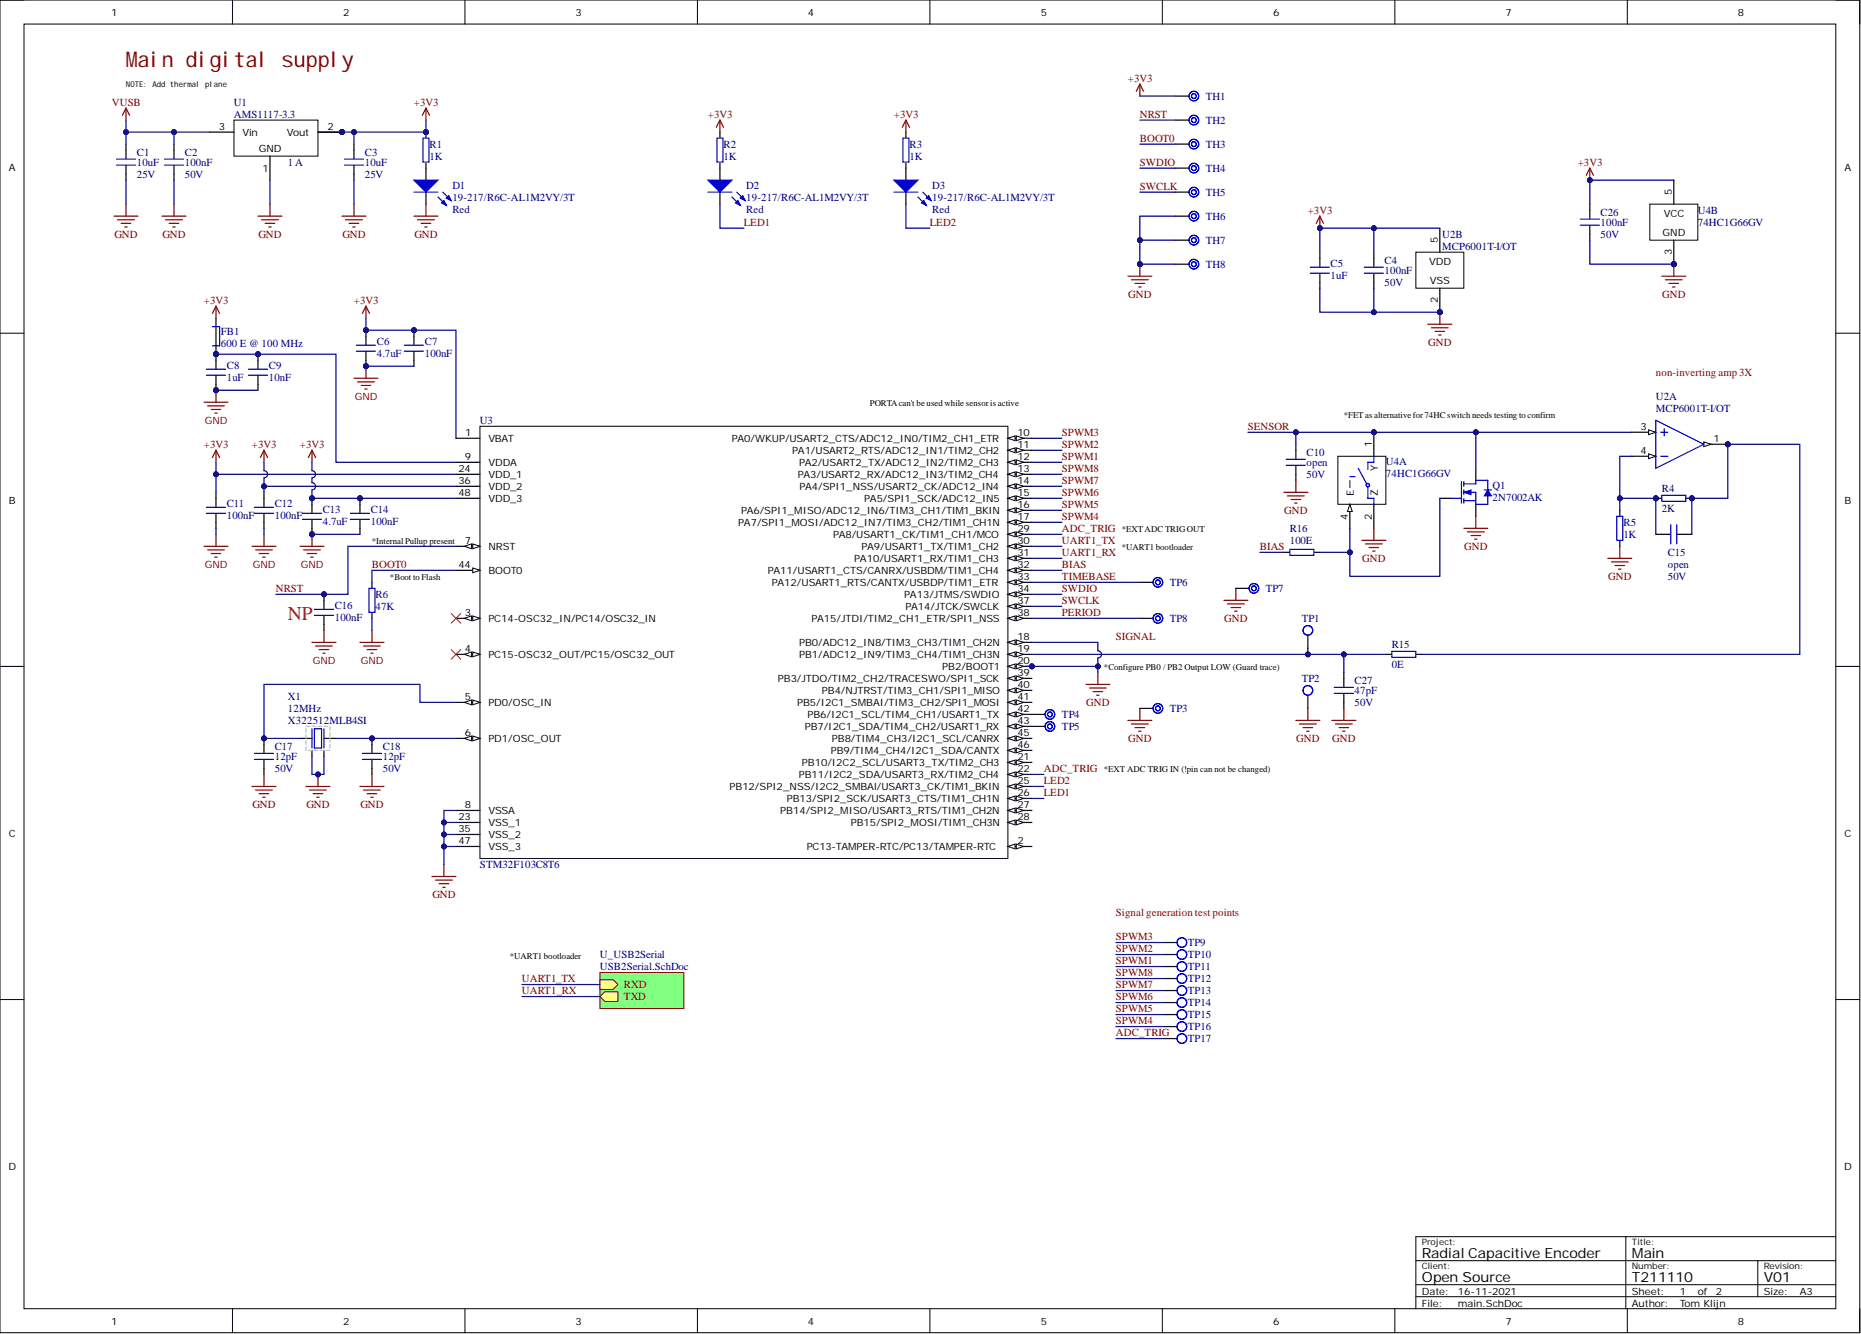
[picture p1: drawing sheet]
<svg xmlns="http://www.w3.org/2000/svg" width="393mm" height="282mm" viewBox="0 0 393 282" stroke-linecap="round" stroke-linejoin="round" font-family="sans-serif">
<defs><g id="words">
<text font-size="4.6" fill="#5b0f00" x="26.6" y="14.2">Main digital supply</text>
<text font-size="4.1" fill="#f00" x="60.9" y="131">NP</text>
<g font-size="3">
<text x="300.5" y="265.8">Radial Capacitive Encoder</text>
<text x="344.9" y="265.8">Main</text>
<text x="300.5" y="270.9">Open Source</text>
<text x="344.9" y="270.9">T211110</text>
<text x="372.8" y="270.9">V01</text>
</g>
<g font-size="2.3" fill="#800000">
<text x="238.4" y="17.3">+3V3</text>
<text x="23.7" y="22.3">VUSB</text>
<text x="87.5" y="22.3">+3V3</text>
<text x="149.6" y="24.9">+3V3</text>
<text x="188.9" y="24.9">+3V3</text>
<text x="240.9" y="24.9">NRST</text>
<text x="240.9" y="29.9">BOOT0</text>
<text x="240.9" y="35">SWDIO</text>
<text x="333.5" y="35">+3V3</text>
<text x="240.9" y="40.1">SWCLK</text>
<text x="157.2" y="47.7">LED1</text>
<text x="196.5" y="47.7">LED2</text>
<text x="276.4" y="45.2">+3V3</text>
<text x="24.2" y="50.2">GND</text>
<text x="34.3" y="50.2">GND</text>
<text x="54.6" y="50.2">GND</text>
<text x="72.4" y="50.2">GND</text>
<text x="87.6" y="50.2">GND</text>
<text x="43.1" y="64.2">+3V3</text>
<text x="74.8" y="64.2">+3V3</text>
<text x="238.5" y="62.9">GND</text>
<text x="351.3" y="62.9">GND</text>
<text x="301.9" y="73.1">GND</text>
<text x="43.1" y="94.6">+3V3</text>
<text x="53.3" y="94.6">+3V3</text>
<text x="63.4" y="94.6">+3V3</text>
<text x="224.4" y="94.6">SPWM2</text>
<text x="224.4" y="92.1">SPWM3</text>
<text x="263.8" y="90.8">SENSOR</text>
<text x="224.4" y="97.2">SPWM1</text>
<text x="224.4" y="99.7">SPWM8</text>
<text x="224.4" y="107.3">SPWM5</text>
<text x="224.4" y="104.8">SPWM6</text>
<text x="224.4" y="102.2">SPWM7</text>
<text x="224.4" y="109.9">SPWM4</text>
<text x="224.4" y="112.4">ADC_TRIG</text>
<text x="271.4" y="108.6">GND</text>
<text x="224.4" y="114.9">UART1_TX</text>
<text x="224.4" y="117.5">UART1_RX</text>
<text x="266.3" y="116.2">BIAS</text>
<text x="287.9" y="118.7">GND</text>
<text x="309.5" y="116.2">GND</text>
<text x="58.3" y="125.1">NRST</text>
<text x="78.6" y="120">BOOT0</text>
<text x="224.4" y="120">BIAS</text>
<text x="224.4" y="125.1">SWDIO</text>
<text x="224.4" y="122.5">TIMEBASE</text>
<text x="339.9" y="122.5">GND</text>
<text x="224.4" y="127.6">SWCLK</text>
<text x="224.4" y="130.1">PERIOD</text>
<text x="258.8" y="131.4">GND</text>
<text x="235.9" y="135.2">SIGNAL</text>
<text x="229.6" y="149.2">GND</text>
<text x="238.5" y="156.8">GND</text>
<text x="274" y="156.8">GND</text>
<text x="281.6" y="156.8">GND</text>
<text x="220.6" y="163.1">ADC_TRIG</text>
<text x="220.6" y="165.7">LED2</text>
<text x="53.3" y="170.7">GND</text>
<text x="64.8" y="170.7">GND</text>
<text x="76.2" y="170.7">GND</text>
<text x="220.6" y="168.2">LED1</text>
<text x="91.4" y="189.8">GND</text>
<text x="235.9" y="203.7">SPWM1</text>
<text x="235.9" y="201.2">SPWM2</text>
<text x="235.9" y="198.6">SPWM3</text>
<text x="110.3" y="207.5">UART1_TX</text>
<text x="131.9" y="208.8">RXD</text>
<text x="235.9" y="208.8">SPWM7</text>
<text x="235.9" y="206.3">SPWM8</text>
<text x="110.3" y="210.1">UART1_RX</text>
<text x="131.9" y="211.3">TXD</text>
<text x="235.9" y="213.9">SPWM5</text>
<text x="235.9" y="211.3">SPWM6</text>
<text x="235.9" y="216.4">SPWM4</text>
<text x="235.9" y="218.9">ADC_TRIG</text>
</g>
<g font-size="2.3" fill="#000080">
<text x="49.5" y="22.3">U1</text>
<text x="254.9" y="21.1">TH1</text>
<text x="49.5" y="24.9">AMS1117-3.3</text>
<text x="254.9" y="26.1">TH2</text>
<text x="28.9" y="33">C1</text>
<text x="28.9" y="35">10uF</text>
<text x="39.1" y="33">C2</text>
<text x="39.1" y="35">100nF</text>
<text x="60.9" y="35">1A</text>
<text x="77.1" y="33">C3</text>
<text x="77.1" y="35">10uF</text>
<text x="90.8" y="31.2">R1</text>
<text x="90.8" y="33.7">1K</text>
<text x="152.9" y="31.2">R2</text>
<text x="152.9" y="33.7">1K</text>
<text x="192.2" y="31.2">R3</text>
<text x="192.2" y="33.7">1K</text>
<text x="254.9" y="31.2">TH3</text>
<text x="28.9" y="37.6">25V</text>
<text x="39.1" y="37.6">50V</text>
<text x="77.1" y="37.6">25V</text>
<text x="95.6" y="39.8">D1</text>
<text x="157.7" y="39.8">D2</text>
<text x="197.1" y="39.8">D3</text>
<text x="254.9" y="36.3">TH4</text>
<text x="254.9" y="41.4">TH5</text>
<text x="95.6" y="44.9">Red</text>
<text x="95.6" y="42.4">19-217/R6C-AL1M2VY/3T</text>
<text x="157.7" y="44.9">Red</text>
<text x="157.7" y="42.4">19-217/R6C-AL1M2VY/3T</text>
<text x="197.1" y="44.9">Red</text>
<text x="197.1" y="42.4">19-217/R6C-AL1M2VY/3T</text>
<text x="254.9" y="46.4">TH6</text>
<text x="338.3" y="45.7">C26</text>
<text x="338.3" y="47.7">100nF</text>
<text x="358.9" y="45.2">U4B</text>
<text x="358.9" y="47.7">74HC1G66GV</text>
<text x="254.9" y="51.5">TH7</text>
<text x="304.8" y="50.2">U2B</text>
<text x="304.8" y="52.8">MCP6001T-I/OT</text>
<text x="338.3" y="50.2">50V</text>
<text x="254.9" y="56.6">TH8</text>
<text x="281.3" y="56.3">C5</text>
<text x="281.3" y="58.9">1uF</text>
<text x="292.7" y="55.8">C4</text>
<text x="292.7" y="57.8">100nF</text>
<text x="292.7" y="60.4">50V</text>
<text x="46.7" y="70.8">FB1</text>
<text x="46.7" y="73.3">600 E @ 100 MHz</text>
<text x="47.9" y="77.9">C8</text>
<text x="56.8" y="77.9">C9</text>
<text x="79.6" y="72.8">C6</text>
<text x="79.6" y="75.4">4.7uF</text>
<text x="89.8" y="72.8">C7</text>
<text x="89.8" y="75.4">100nF</text>
<text x="47.9" y="80.4">1uF</text>
<text x="56.8" y="80.4">10nF</text>
<text x="101.4" y="89.6">U3</text>
<text x="350" y="84.5">U2A</text>
<text x="350" y="87">MCP6001T-I/OT</text>
<text x="276.2" y="101">50V</text>
<text x="276.2" y="96.4">C10</text>
<text x="276.2" y="98.4">open</text>
<text x="292.9" y="98.2">U4A</text>
<text x="292.9" y="100.7">74HC1G66GV</text>
<text x="47.9" y="107.1">C11</text>
<text x="58.1" y="107.1">C12</text>
<text x="315.5" y="103.3">Q1</text>
<text x="315.5" y="105.8">2N7002AK</text>
<text x="351.2" y="104">R4</text>
<text x="47.9" y="109.6">100nF</text>
<text x="58.1" y="109.6">100nF</text>
<text x="68.2" y="108.3">C13</text>
<text x="68.2" y="110.9">4.7uF</text>
<text x="78.4" y="108.3">C14</text>
<text x="78.4" y="110.9">100nF</text>
<text x="272.6" y="112.4">R16</text>
<text x="343.1" y="111.1">R5</text>
<text x="343.1" y="113.7">1K</text>
<text x="351.2" y="108.1">2K</text>
<text x="272.6" y="114.9">100E</text>
<text x="352.5" y="117.5">C15</text>
<text x="247.3" y="123.8">TP6</text>
<text x="267.6" y="125.1">TP7</text>
<text x="352.5" y="122.5">50V</text>
<text x="352.5" y="120">open</text>
<text x="70.8" y="128.6">C16</text>
<text x="70.8" y="131.2">100nF</text>
<text x="79.4" y="126.3">R6</text>
<text x="79.4" y="128.9">47K</text>
<text x="247.3" y="131.4">TP8</text>
<text x="275.2" y="131.4">TP1</text>
<text x="294.2" y="137">R15</text>
<text x="294.2" y="141.1">0E</text>
<text x="60.9" y="147.9">X1</text>
<text x="275.2" y="144.1">TP2</text>
<text x="286.3" y="149.2">50V</text>
<text x="286.3" y="144.6">C27</text>
<text x="286.3" y="146.6">47pF</text>
<text x="60.9" y="150.4">12MHz</text>
<text x="60.9" y="153">X322512MLB4SI</text>
<text x="224.4" y="151.7">TP4</text>
<text x="224.4" y="154.2">TP5</text>
<text x="247.3" y="150.4">TP3</text>
<text x="58.1" y="158.6">C17</text>
<text x="58.1" y="160.6">12pF</text>
<text x="80.9" y="158.6">C18</text>
<text x="80.9" y="160.6">12pF</text>
<text x="58.1" y="163.1">50V</text>
<text x="80.9" y="163.1">50V</text>
<text x="101.4" y="183.4">STM32F103C8T6</text>
<text x="126.8" y="202.4">U_USB2Serial</text>
<text x="251.1" y="199.9">TP9</text>
<text x="251.1" y="202.4">TP10</text>
<text x="126.8" y="205">USB2Serial.SchDoc</text>
<text x="251.1" y="205">TP11</text>
<text x="251.1" y="207.5">TP12</text>
<text x="251.1" y="210.1">TP13</text>
<text x="251.1" y="212.6">TP14</text>
<text x="251.1" y="215.1">TP15</text>
<text x="251.1" y="217.7">TP16</text>
<text x="251.1" y="220.2">TP17</text>
</g>
<g font-size="2.3" fill="#980000">
<text x="350" y="79.4">non-inverting amp 3X</text>
<text x="235.9" y="193.6">Signal generation test points</text>
</g>
<g font-size="2.1">
<text x="23.5" y="3.4">1</text>
<text x="72.5" y="3.4">2</text>
<text x="121.6" y="3.4">3</text>
<text x="170.8" y="3.4">4</text>
<text x="220" y="3.4">5</text>
<text x="269.1" y="3.4">6</text>
<text x="318.2" y="3.4">7</text>
<text x="367.3" y="3.4">8</text>
<text x="46.2" y="27.5">3</text>
<text x="51.2" y="28.8">Vin</text>
<text x="60.6" y="28.8">Vout</text>
<text x="69.2" y="27.5">2</text>
<text x="54.7" y="32.1">GND</text>
<text x="1.9" y="36">A</text>
<text x="55.5" y="36.4">1</text>
<text x="353.4" y="41.1" transform="rotate(-90 353.4 41.1)">5</text>
<text x="389.9" y="36">A</text>
<text x="351.7" y="45.8">VCC</text>
<text x="303.9" y="51.3" transform="rotate(-90 303.9 51.3)">5</text>
<text x="351.4" y="49.8">GND</text>
<text x="353.4" y="54" transform="rotate(-90 353.4 54)">3</text>
<text x="302" y="55.9">VDD</text>
<text x="302.2" y="60">VSS</text>
<text x="303.9" y="64.1" transform="rotate(-90 303.9 64.1)">2</text>
<text x="98.3" y="92.2">1</text>
<text x="103.2" y="93.5">VBAT</text>
<text x="154.7" y="93.5">PA0/WKUP/USART2_CTS/ADC12_IN0/TIM2_CH1_ETR</text>
<text x="167.5" y="96">PA1/USART2_RTS/ADC12_IN1/TIM2_CH2</text>
<text x="215.1" y="92.2">10</text>
<text x="215.1" y="94.7">11</text>
<text x="290" y="94.4" transform="rotate(-90 290 94.4)">1</text>
<text x="346.8" y="90.9">3</text>
<text x="346.8" y="96">4</text>
<text x="362.2" y="93.5">1</text>
<text x="96.9" y="99.8">24</text>
<text x="98.2" y="97.3">9</text>
<text x="103.2" y="101.1">VDD_1</text>
<text x="103.2" y="98.5">VDDA</text>
<text x="168.6" y="101.1">PA3/USART2_RX/ADC12_IN3/TIM2_CH4</text>
<text x="168.9" y="98.5">PA2/USART2_TX/ADC12_IN2/TIM2_CH3</text>
<text x="215.1" y="97.3">12</text>
<text x="215.1" y="99.8">13</text>
<text x="291.2" y="99.5" transform="rotate(-90 291.2 99.5)">Y</text>
<text x="1.9" y="106.5">B</text>
<text x="96.9" y="102.3">36</text>
<text x="96.9" y="104.9">48</text>
<text x="103.2" y="103.6">VDD_2</text>
<text x="103.2" y="106.1">VDD_3</text>
<text x="169" y="103.6">PA4/SPI1_NSS/USART2_CK/ADC12_IN4</text>
<text x="182.7" y="106.1">PA5/SPI1_SCK/ADC12_IN5</text>
<text x="215.1" y="102.3">14</text>
<text x="215.1" y="104.9">15</text>
<text x="215.1" y="107.4">16</text>
<text x="286.2" y="104.8" transform="rotate(-90 286.2 104.8)">E</text>
<text x="291.2" y="104.8" transform="rotate(-90 291.2 104.8)">Z</text>
<text x="389.9" y="106.5">B</text>
<text x="156.1" y="111.2">PA7/SPI1_MOSI/ADC12_IN7/TIM3_CH2/TIM1_CH1N</text>
<text x="156.6" y="108.7">PA6/SPI1_MISO/ADC12_IN6/TIM3_CH1/TIM1_BKIN</text>
<text x="176.1" y="113.7">PA8/USART1_CK/TIM1_CH1/MCO</text>
<text x="215.1" y="109.9">17</text>
<text x="215.1" y="112.5">29</text>
<text x="284.9" y="109.8" transform="rotate(-90 284.9 109.8)">4</text>
<text x="290" y="109.8" transform="rotate(-90 290 109.8)">2</text>
<text x="98.2" y="115">7</text>
<text x="103.2" y="116.3">NRST</text>
<text x="180.6" y="118.8">PA10/USART1_RX/TIM1_CH3</text>
<text x="182.1" y="116.3">PA9/USART1_TX/TIM1_CH2</text>
<text x="215.1" y="117.6">31</text>
<text x="215.1" y="115">30</text>
<text x="96.9" y="120.1">44</text>
<text x="103.2" y="121.4">BOOT0</text>
<text x="162.3" y="121.4">PA11/USART1_CTS/CANRX/USBDM/TIM1_CH4</text>
<text x="163.2" y="123.9">PA12/USART1_RTS/CANTX/USBDP/TIM1_ETR</text>
<text x="215.1" y="120.1">32</text>
<text x="215.1" y="122.6">33</text>
<text x="215.1" y="125.2">34</text>
<text x="98.2" y="130.2">3</text>
<text x="103.2" y="131.5">PC14-OSC32_IN/PC14/OSC32_IN</text>
<text x="171.5" y="131.5">PA15/JTDI/TIM2_CH1_ETR/SPI1_NSS</text>
<text x="191.1" y="126.4">PA13/JTMS/SWDIO</text>
<text x="191.4" y="129">PA14/JTCK/SWCLK</text>
<text x="215.1" y="127.7">37</text>
<text x="215.1" y="130.2">38</text>
<text x="98.2" y="137.8">4</text>
<text x="168.9" y="136.6">PB0/ADC12_IN8/TIM3_CH3/TIM1_CH2N</text>
<text x="215.1" y="135.3">18</text>
<text x="215.1" y="137.8">19</text>
<text x="103.2" y="139.1">PC15-OSC32_OUT/PC15/OSC32_OUT</text>
<text x="168.9" y="139.1">PB1/ADC12_IN9/TIM3_CH4/TIM1_CH3N</text>
<text x="199.2" y="141.7">PB2/BOOT1</text>
<text x="215.1" y="140.4">20</text>
<text x="215.1" y="142.9">39</text>
<text x="98.2" y="148">5</text>
<text x="103.2" y="149.3">PD0/OSC_IN</text>
<text x="164.4" y="144.2">PB3/JTDO/TIM2_CH2/TRACESWO/SPI1_SCK</text>
<text x="168.5" y="149.3">PB5/I2C1_SMBAI/TIM3_CH2/SPI1_MOSI</text>
<text x="173.7" y="146.7">PB4/NJTRST/TIM3_CH1/SPI1_MISO</text>
<text x="215.1" y="145.5">40</text>
<text x="215.1" y="148">41</text>
<text x="98.2" y="155.6">6</text>
<text x="170.1" y="154.3">PB7/I2C1_SDA/TIM4_CH2/USART1_RX</text>
<text x="170.7" y="151.8">PB6/I2C1_SCL/TIM4_CH1/USART1_TX</text>
<text x="215.1" y="150.5">42</text>
<text x="215.1" y="153.1">43</text>
<text x="215.1" y="155.6">45</text>
<text x="103.2" y="156.9">PD1/OSC_OUT</text>
<text x="169.5" y="161.9">PB10/I2C2_SCL/USART3_TX/TIM2_CH3</text>
<text x="175.6" y="159.4">PB9/TIM4_CH4/I2C1_SDA/CANTX</text>
<text x="175.8" y="156.9">PB8/TIM4_CH3/I2C1_SCL/CANRX</text>
<text x="215.1" y="160.7">21</text>
<text x="215.1" y="158.1">46</text>
<text x="154.2" y="167">PB12/SPI2_NSS/I2C2_SMBAl/USART3_CK/TIM1_BKIN</text>
<text x="168.8" y="164.5">PB11/I2C2_SDA/USART3_RX/TIM2_CH4</text>
<text x="215.1" y="163.2">22</text>
<text x="215.1" y="165.8">25</text>
<text x="96.9" y="173.4">23</text>
<text x="98.2" y="170.8">8</text>
<text x="103.2" y="172.1">VSSA</text>
<text x="164.9" y="172.1">PB14/SPI2_MISO/USART3_RTS/TIM1_CH2N</text>
<text x="166.3" y="169.6">PB13/SPI2_SCK/USART3_CTS/TIM1_CH1N</text>
<text x="215.1" y="168.3">26</text>
<text x="215.1" y="170.8">27</text>
<text x="215.1" y="173.4">28</text>
<text x="1.9" y="176.8">C</text>
<text x="96.9" y="175.9">35</text>
<text x="96.9" y="178.4">47</text>
<text x="103.2" y="174.6">VSS_1</text>
<text x="103.2" y="177.2">VSS_2</text>
<text x="103.2" y="179.7">VSS_3</text>
<text x="170.5" y="179.7">PC13-TAMPER-RTC/PC13/TAMPER-RTC</text>
<text x="179.8" y="174.6">PB15/SPI2_MOSI/TIM1_CH3N</text>
<text x="215.1" y="178.4">2</text>
<text x="389.9" y="176.8">C</text>
<text x="1.8" y="247.3">D</text>
<text x="389.8" y="247.3">D</text>
<text x="300.5" y="273.6">Date:</text>
<text x="308.1" y="273.6">16-11-2021</text>
<text x="344.9" y="273.6">Sheet:</text>
<text x="355.1" y="273.6">1</text>
<text x="358.9" y="273.6">of</text>
<text x="362.7" y="273.6">2</text>
<text x="372.8" y="273.6">Size:</text>
<text x="380.4" y="273.6">A3</text>
<text x="23.5" y="279.9">1</text>
<text x="72.5" y="279.9">2</text>
<text x="121.6" y="279.9">3</text>
<text x="170.8" y="279.9">4</text>
<text x="220" y="279.9">5</text>
<text x="269.1" y="279.9">6</text>
<text x="300.5" y="276.1">File:</text>
<text x="308.1" y="276.1">main.SchDoc</text>
<text x="318.2" y="279.9">7</text>
<text x="344.9" y="276.1">Author:</text>
<text x="355.1" y="276.1">Tom Klijn</text>
<text x="367.3" y="279.9">8</text>
</g>
<g font-size="2.1" fill="#800000">
<text x="43.3" y="89.6">GND</text>
<text x="75" y="84.6">GND</text>
<text x="43.3" y="120.1">GND</text>
<text x="53.4" y="120.1">GND</text>
<text x="63.6" y="120.1">GND</text>
<text x="66.1" y="140.4">GND</text>
<text x="76.3" y="140.4">GND</text>
</g>
<g font-size="1.9">
<text x="183.9" y="85.8">PORTAcan't be used while sensor is active</text>
<text x="284" y="88.4">*FETas alternative for 74HC switch needs testing to confirm</text>
<text x="237.1" y="112.5">*EXT ADC TRIG OUT</text>
<text x="78.6" y="115">*Internal Pullup present</text>
<text x="237.1" y="116.3">*UART1 bootloader</text>
<text x="82.4" y="122.6">*Boot to Flash</text>
<text x="233.3" y="141.7">*Configure PB0 / PB2 Output LOW (Guard trace)</text>
<text x="233.3" y="163.2">*EXT ADC TRIG IN (!pin can not be changed)</text>
<text x="107.8" y="202.5">*UART1 bootloader</text>
<text x="300.5" y="263.2">Project:</text>
<text x="344.9" y="263.2">Title:</text>
<text x="300.5" y="268.2">Client:</text>
<text x="344.9" y="268.2">Number:</text>
<text x="372.8" y="268.2">Revision:</text>
</g>
<text font-size="1.7" x="26.6" y="18.4">NOTE: Add thermal plane</text>
</g></defs>
<g fill="none" stroke="#000" stroke-width=".21">
<path d="M0 0h393.1v281.6h-393.1zM0 0h5.1M5.1 5.1h382.9v271.4h-382.9zM49.1 0v5.1M98.3 0v5.1M147.4 0v5.1M196.5 0v5.1M245.7 0v5.1M294.8 0v5.1M344 0v5.1M388 0h5.1v5.1M0 70.4h5.1"/>
<path d="M388 70.4h5.1M0 140.8h5.1M388 140.8h5.1M0 211.2h5.1M388 211.2h5.1M49.1 276.5v5.1M98.3 276.5v5.1M147.4 276.5v5.1M196.5 276.5v5.1M245.7 276.5v5.1M294.8 276.5v5.1M299.3 266.4h88.7"/>
<path d="M299.3 271.5h88.7M299.3 274h88.7M343.6 261.3v15.2M344 276.5v5.1M371.5 266.4v7.6M388 261.3h-88.7v15.2M393.1 276.5v5.1"/>
</g>
<circle cx="218.1" cy="140.8" r=".51" fill="#000080"/>
<circle cx="218.1" cy="140.8" r=".51" fill="none" stroke="#000080" stroke-width=".21"/>
<path d="M101.4 90.1h111.6v91.3h-111.6z" fill="none" stroke="#000" stroke-width=".21"/>
<path d="M96.4 120.5h5" fill="none" stroke="#000" stroke-width=".25"/>
<path d="M99.9 120l1.5 .5-1.5 .5z" fill="#f8fcff"/>
<path d="M99.9 120l1.5 .5-1.5 .5z" fill="none" stroke="#000" stroke-width=".21"/>
<path d="M96.4 115.4h5" fill="none" stroke="#000" stroke-width=".25"/>
<path d="M99.9 114.9l1.5 .5-1.5 .5z" fill="#f8fcff"/>
<path d="M99.9 114.9l1.5 .5-1.5 .5z" fill="none" stroke="#000" stroke-width=".21"/>
<path d="M98.1 115.4l1.6-.5v1z" fill="#f8fcff"/>
<path d="M98.1 115.4l1.6-.5v1z" fill="none" stroke="#000" stroke-width=".21"/>
<path d="M213 92.6h5.1" fill="none" stroke="#000" stroke-width=".25"/>
<path d="M213 92.6l1.6-.5v1z" fill="#f8fcff"/>
<path d="M213 92.6l1.6-.5v1z" fill="none" stroke="#000" stroke-width=".21"/>
<path d="M214.8 92.1l1.5 .5-1.5 .5z" fill="#f8fcff"/>
<path d="M214.8 92.1l1.5 .5-1.5 .5z" fill="none" stroke="#000" stroke-width=".21"/>
<path d="M213 95.1h5.1" fill="none" stroke="#000" stroke-width=".25"/>
<path d="M213 95.1l1.6-.5v1z" fill="#f8fcff"/>
<path d="M213 95.1l1.6-.5v1z" fill="none" stroke="#000" stroke-width=".21"/>
<path d="M214.8 94.6l1.5 .5-1.5 .5z" fill="#f8fcff"/>
<path d="M214.8 94.6l1.5 .5-1.5 .5z" fill="none" stroke="#000" stroke-width=".21"/>
<path d="M213 118h5.1" fill="none" stroke="#000" stroke-width=".25"/>
<path d="M213 118l1.6-.5v1z" fill="#f8fcff"/>
<path d="M213 118l1.6-.5v1z" fill="none" stroke="#000" stroke-width=".21"/>
<path d="M214.8 117.5l1.5 .5-1.5 .5z" fill="#f8fcff"/>
<path d="M214.8 117.5l1.5 .5-1.5 .5z" fill="none" stroke="#000" stroke-width=".21"/>
<path d="M213 120.5h5.1" fill="none" stroke="#000" stroke-width=".25"/>
<path d="M213 120.5l1.6-.5v1z" fill="#f8fcff"/>
<path d="M213 120.5l1.6-.5v1z" fill="none" stroke="#000" stroke-width=".21"/>
<path d="M214.8 120l1.5 .5-1.5 .5z" fill="#f8fcff"/>
<path d="M214.8 120l1.5 .5-1.5 .5z" fill="none" stroke="#000" stroke-width=".21"/>
<path d="M213 123h5.1" fill="none" stroke="#000" stroke-width=".25"/>
<path d="M213 123l1.6-.5v1.1z" fill="#f8fcff"/>
<path d="M213 123l1.6-.5v1.1z" fill="none" stroke="#000" stroke-width=".21"/>
<path d="M214.8 122.5l1.5 .5-1.5 .6z" fill="#f8fcff"/>
<path d="M214.8 122.5l1.5 .5-1.5 .6z" fill="none" stroke="#000" stroke-width=".21"/>
<path d="M213 125.6h5.1" fill="none" stroke="#000" stroke-width=".25"/>
<path d="M213 125.6l1.6-.5v1z" fill="#f8fcff"/>
<path d="M213 125.6l1.6-.5v1z" fill="none" stroke="#000" stroke-width=".21"/>
<path d="M214.8 125.1l1.5 .5-1.5 .5z" fill="#f8fcff"/>
<path d="M214.8 125.1l1.5 .5-1.5 .5z" fill="none" stroke="#000" stroke-width=".21"/>
<path d="M213 128.1h5.1" fill="none" stroke="#000" stroke-width=".25"/>
<path d="M213 128.1l1.6-.5v1z" fill="#f8fcff"/>
<path d="M213 128.1l1.6-.5v1z" fill="none" stroke="#000" stroke-width=".21"/>
<path d="M214.8 127.6l1.5 .5-1.5 .5z" fill="#f8fcff"/>
<path d="M214.8 127.6l1.5 .5-1.5 .5z" fill="none" stroke="#000" stroke-width=".21"/>
<path d="M213 130.7h5.1" fill="none" stroke="#000" stroke-width=".25"/>
<path d="M213 130.7l1.6-.6v1.1z" fill="#f8fcff"/>
<path d="M213 130.7l1.6-.6v1.1z" fill="none" stroke="#000" stroke-width=".21"/>
<path d="M214.8 130.1l1.5 .6-1.5 .5z" fill="#f8fcff"/>
<path d="M214.8 130.1l1.5 .6-1.5 .5z" fill="none" stroke="#000" stroke-width=".21"/>
<path d="M213 97.7h5.1" fill="none" stroke="#000" stroke-width=".25"/>
<path d="M213 97.7l1.6-.5v1z" fill="#f8fcff"/>
<path d="M213 97.7l1.6-.5v1z" fill="none" stroke="#000" stroke-width=".21"/>
<path d="M214.8 97.2l1.5 .5-1.5 .5z" fill="#f8fcff"/>
<path d="M214.8 97.2l1.5 .5-1.5 .5z" fill="none" stroke="#000" stroke-width=".21"/>
<path d="M213 100.2h5.1" fill="none" stroke="#000" stroke-width=".25"/>
<path d="M213 100.2l1.6-.5v1z" fill="#f8fcff"/>
<path d="M213 100.2l1.6-.5v1z" fill="none" stroke="#000" stroke-width=".21"/>
<path d="M214.8 99.7l1.5 .5-1.5 .5z" fill="#f8fcff"/>
<path d="M214.8 99.7l1.5 .5-1.5 .5z" fill="none" stroke="#000" stroke-width=".21"/>
<path d="M213 102.8h5.1" fill="none" stroke="#000" stroke-width=".25"/>
<path d="M213 102.8l1.6-.6v1.1z" fill="#f8fcff"/>
<path d="M213 102.8l1.6-.6v1.1z" fill="none" stroke="#000" stroke-width=".21"/>
<path d="M214.8 102.2l1.5 .6-1.5 .5z" fill="#f8fcff"/>
<path d="M214.8 102.2l1.5 .6-1.5 .5z" fill="none" stroke="#000" stroke-width=".21"/>
<path d="M213 105.3h5.1" fill="none" stroke="#000" stroke-width=".25"/>
<path d="M213 105.3l1.6-.5v1z" fill="#f8fcff"/>
<path d="M213 105.3l1.6-.5v1z" fill="none" stroke="#000" stroke-width=".21"/>
<path d="M214.8 104.8l1.5 .5-1.5 .5z" fill="#f8fcff"/>
<path d="M214.8 104.8l1.5 .5-1.5 .5z" fill="none" stroke="#000" stroke-width=".21"/>
<path d="M213 107.8h5.1" fill="none" stroke="#000" stroke-width=".25"/>
<path d="M213 107.8l1.6-.5v1z" fill="#f8fcff"/>
<path d="M213 107.8l1.6-.5v1z" fill="none" stroke="#000" stroke-width=".21"/>
<path d="M214.8 107.3l1.5 .5-1.5 .5z" fill="#f8fcff"/>
<path d="M214.8 107.3l1.5 .5-1.5 .5z" fill="none" stroke="#000" stroke-width=".21"/>
<path d="M213 110.4h5.1" fill="none" stroke="#000" stroke-width=".25"/>
<path d="M213 110.4l1.6-.5v1z" fill="#f8fcff"/>
<path d="M213 110.4l1.6-.5v1z" fill="none" stroke="#000" stroke-width=".21"/>
<path d="M214.8 109.9l1.5 .5-1.5 .5z" fill="#f8fcff"/>
<path d="M214.8 109.9l1.5 .5-1.5 .5z" fill="none" stroke="#000" stroke-width=".21"/>
<path d="M213 112.9h5.1" fill="none" stroke="#000" stroke-width=".25"/>
<path d="M213 112.9l1.6-.5v1z" fill="#f8fcff"/>
<path d="M213 112.9l1.6-.5v1z" fill="none" stroke="#000" stroke-width=".21"/>
<path d="M214.8 112.4l1.5 .5-1.5 .5z" fill="#f8fcff"/>
<path d="M214.8 112.4l1.5 .5-1.5 .5z" fill="none" stroke="#000" stroke-width=".21"/>
<path d="M213 115.4h5.1" fill="none" stroke="#000" stroke-width=".25"/>
<path d="M213 115.4l1.6-.5v1z" fill="#f8fcff"/>
<path d="M213 115.4l1.6-.5v1z" fill="none" stroke="#000" stroke-width=".21"/>
<path d="M214.8 114.9l1.5 .5-1.5 .5z" fill="#f8fcff"/>
<path d="M214.8 114.9l1.5 .5-1.5 .5z" fill="none" stroke="#000" stroke-width=".21"/>
<path d="M213 135.7h5.1" fill="none" stroke="#000" stroke-width=".25"/>
<path d="M213 135.7l1.6-.5v1z" fill="#f8fcff"/>
<path d="M213 135.7l1.6-.5v1z" fill="none" stroke="#000" stroke-width=".21"/>
<path d="M214.8 135.2l1.5 .5-1.5 .5z" fill="#f8fcff"/>
<path d="M214.8 135.2l1.5 .5-1.5 .5z" fill="none" stroke="#000" stroke-width=".21"/>
<path d="M213 138.3h5.1" fill="none" stroke="#000" stroke-width=".25"/>
<path d="M213 138.3l1.6-.5v1z" fill="#f8fcff"/>
<path d="M213 138.3l1.6-.5v1z" fill="none" stroke="#000" stroke-width=".21"/>
<path d="M214.8 137.8l1.5 .5-1.5 .5z" fill="#f8fcff"/>
<path d="M214.8 137.8l1.5 .5-1.5 .5z" fill="none" stroke="#000" stroke-width=".21"/>
<path d="M213 161.1h5.1" fill="none" stroke="#000" stroke-width=".25"/>
<path d="M213 161.1l1.6-.5v1z" fill="#f8fcff"/>
<path d="M213 161.1l1.6-.5v1z" fill="none" stroke="#000" stroke-width=".21"/>
<path d="M214.8 160.6l1.5 .5-1.5 .5z" fill="#f8fcff"/>
<path d="M214.8 160.6l1.5 .5-1.5 .5z" fill="none" stroke="#000" stroke-width=".21"/>
<path d="M213 163.6h5.1" fill="none" stroke="#000" stroke-width=".25"/>
<path d="M213 163.6l1.6-.5v1z" fill="#f8fcff"/>
<path d="M213 163.6l1.6-.5v1z" fill="none" stroke="#000" stroke-width=".21"/>
<path d="M214.8 163.1l1.5 .5-1.5 .5z" fill="#f8fcff"/>
<path d="M214.8 163.1l1.5 .5-1.5 .5z" fill="none" stroke="#000" stroke-width=".21"/>
<path d="M213 166.2h5.1" fill="none" stroke="#000" stroke-width=".25"/>
<path d="M213 166.2l1.6-.5v1z" fill="#f8fcff"/>
<path d="M213 166.2l1.6-.5v1z" fill="none" stroke="#000" stroke-width=".21"/>
<path d="M214.8 165.7l1.5 .5-1.5 .5z" fill="#f8fcff"/>
<path d="M214.8 165.7l1.5 .5-1.5 .5z" fill="none" stroke="#000" stroke-width=".21"/>
<path d="M213 168.7h5.1" fill="none" stroke="#000" stroke-width=".25"/>
<path d="M213 168.7l1.6-.5v1z" fill="#f8fcff"/>
<path d="M213 168.7l1.6-.5v1z" fill="none" stroke="#000" stroke-width=".21"/>
<path d="M214.8 168.2l1.5 .5-1.5 .5z" fill="#f8fcff"/>
<path d="M214.8 168.2l1.5 .5-1.5 .5z" fill="none" stroke="#000" stroke-width=".21"/>
<path d="M213 171.2h5.1" fill="none" stroke="#000" stroke-width=".25"/>
<path d="M213 171.2l1.6-.5v1.1z" fill="#f8fcff"/>
<path d="M213 171.2l1.6-.5v1.1z" fill="none" stroke="#000" stroke-width=".21"/>
<path d="M214.8 170.7l1.5 .5-1.5 .6z" fill="#f8fcff"/>
<path d="M214.8 170.7l1.5 .5-1.5 .6z" fill="none" stroke="#000" stroke-width=".21"/>
<path d="M213 173.8h5.1" fill="none" stroke="#000" stroke-width=".25"/>
<path d="M213 173.8l1.6-.5v1z" fill="#f8fcff"/>
<path d="M213 173.8l1.6-.5v1z" fill="none" stroke="#000" stroke-width=".21"/>
<path d="M214.8 173.3l1.5 .5-1.5 .5z" fill="#f8fcff"/>
<path d="M214.8 173.3l1.5 .5-1.5 .5z" fill="none" stroke="#000" stroke-width=".21"/>
<path d="M213 140.8h5.1" fill="none" stroke="#000" stroke-width=".25"/>
<path d="M213 140.8l1.6-.5v1z" fill="#f8fcff"/>
<path d="M213 140.8l1.6-.5v1z" fill="none" stroke="#000" stroke-width=".21"/>
<path d="M214.8 140.3l1.5 .5-1.5 .5z" fill="#f8fcff"/>
<path d="M214.8 140.3l1.5 .5-1.5 .5z" fill="none" stroke="#000" stroke-width=".21"/>
<circle cx="218.1" cy="140.8" r=".51" fill="#000080"/>
<circle cx="218.1" cy="140.8" r=".51" fill="none" stroke="#000080" stroke-width=".21"/>
<path d="M213 143.3h5.1" fill="none" stroke="#000" stroke-width=".25"/>
<path d="M213 143.3l1.6-.5v1z" fill="#f8fcff"/>
<path d="M213 143.3l1.6-.5v1z" fill="none" stroke="#000" stroke-width=".21"/>
<path d="M214.8 142.8l1.5 .5-1.5 .5z" fill="#f8fcff"/>
<path d="M214.8 142.8l1.5 .5-1.5 .5z" fill="none" stroke="#000" stroke-width=".21"/>
<path d="M213 145.9h5.1" fill="none" stroke="#000" stroke-width=".25"/>
<path d="M213 145.9l1.6-.5v1z" fill="#f8fcff"/>
<path d="M213 145.9l1.6-.5v1z" fill="none" stroke="#000" stroke-width=".21"/>
<path d="M214.8 145.4l1.5 .5-1.5 .5z" fill="#f8fcff"/>
<path d="M214.8 145.4l1.5 .5-1.5 .5z" fill="none" stroke="#000" stroke-width=".21"/>
<path d="M213 148.4h5.1" fill="none" stroke="#000" stroke-width=".25"/>
<path d="M213 148.4l1.6-.5v1z" fill="#f8fcff"/>
<path d="M213 148.4l1.6-.5v1z" fill="none" stroke="#000" stroke-width=".21"/>
<path d="M214.8 147.9l1.5 .5-1.5 .5z" fill="#f8fcff"/>
<path d="M214.8 147.9l1.5 .5-1.5 .5z" fill="none" stroke="#000" stroke-width=".21"/>
<path d="M213 151h5.1" fill="none" stroke="#000" stroke-width=".25"/>
<path d="M213 151l1.6-.6v1.1z" fill="#f8fcff"/>
<path d="M213 151l1.6-.6v1.1z" fill="none" stroke="#000" stroke-width=".21"/>
<path d="M214.8 150.4l1.5 .6-1.5 .5z" fill="#f8fcff"/>
<path d="M214.8 150.4l1.5 .6-1.5 .5z" fill="none" stroke="#000" stroke-width=".21"/>
<path d="M213 153.5h5.1" fill="none" stroke="#000" stroke-width=".25"/>
<path d="M213 153.5l1.6-.5v1z" fill="#f8fcff"/>
<path d="M213 153.5l1.6-.5v1z" fill="none" stroke="#000" stroke-width=".21"/>
<path d="M214.8 153l1.5 .5-1.5 .5z" fill="#f8fcff"/>
<path d="M214.8 153l1.5 .5-1.5 .5z" fill="none" stroke="#000" stroke-width=".21"/>
<path d="M213 156h5.1" fill="none" stroke="#000" stroke-width=".25"/>
<path d="M213 156l1.6-.5v1z" fill="#f8fcff"/>
<path d="M213 156l1.6-.5v1z" fill="none" stroke="#000" stroke-width=".21"/>
<path d="M214.8 155.5l1.5 .5-1.5 .5z" fill="#f8fcff"/>
<path d="M214.8 155.5l1.5 .5-1.5 .5z" fill="none" stroke="#000" stroke-width=".21"/>
<path d="M213 158.6h5.1" fill="none" stroke="#000" stroke-width=".25"/>
<path d="M213 158.6l1.6-.5v1z" fill="#f8fcff"/>
<path d="M213 158.6l1.6-.5v1z" fill="none" stroke="#000" stroke-width=".21"/>
<path d="M214.8 158.1l1.5 .5-1.5 .5z" fill="#f8fcff"/>
<path d="M214.8 158.1l1.5 .5-1.5 .5z" fill="none" stroke="#000" stroke-width=".21"/>
<path d="M213 178.9h5.1" fill="none" stroke="#000" stroke-width=".25"/>
<path d="M213 178.9l1.6-.6v1.1z" fill="#f8fcff"/>
<path d="M213 178.9l1.6-.6v1.1z" fill="none" stroke="#000" stroke-width=".21"/>
<path d="M214.8 178.3l1.5 .6-1.5 .5z" fill="#f8fcff"/>
<path d="M214.8 178.3l1.5 .6-1.5 .5z" fill="none" stroke="#000" stroke-width=".21"/>
<path d="M96.4 130.7h5" fill="none" stroke="#000" stroke-width=".25"/>
<path d="M99.9 130.1l1.5 .6-1.5 .5z" fill="#f8fcff"/>
<path d="M99.9 130.1l1.5 .6-1.5 .5z" fill="none" stroke="#000" stroke-width=".21"/>
<path d="M98.1 130.7l1.6-.6v1.1z" fill="#f8fcff"/>
<path d="M98.1 130.7l1.6-.6v1.1z" fill="none" stroke="#000" stroke-width=".21"/>
<path d="M96.4 138.3h5" fill="none" stroke="#000" stroke-width=".25"/>
<path d="M99.9 137.8l1.5 .5-1.5 .5z" fill="#f8fcff"/>
<path d="M99.9 137.8l1.5 .5-1.5 .5z" fill="none" stroke="#000" stroke-width=".21"/>
<path d="M98.1 138.3l1.6-.5v1z" fill="#f8fcff"/>
<path d="M98.1 138.3l1.6-.5v1z" fill="none" stroke="#000" stroke-width=".21"/>
<path d="M96.4 148.4h5" fill="none" stroke="#000" stroke-width=".25"/>
<path d="M99.9 147.9l1.5 .5-1.5 .5z" fill="#f8fcff"/>
<path d="M99.9 147.9l1.5 .5-1.5 .5z" fill="none" stroke="#000" stroke-width=".21"/>
<path d="M98.1 148.4l1.6-.5v1z" fill="#f8fcff"/>
<path d="M98.1 148.4l1.6-.5v1z" fill="none" stroke="#000" stroke-width=".21"/>
<path d="M96.4 156h5" fill="none" stroke="#000" stroke-width=".25"/>
<path d="M99.9 155.5l1.5 .5-1.5 .5z" fill="#f8fcff"/>
<path d="M99.9 155.5l1.5 .5-1.5 .5z" fill="none" stroke="#000" stroke-width=".21"/>
<path d="M98.1 156l1.6-.5v1z" fill="#f8fcff"/>
<path d="M98.1 156l1.6-.5v1z" fill="none" stroke="#000" stroke-width=".21"/>
<path d="M96.4 92.6h5M96.4 97.7h5M96.4 100.2h5M96.4 102.8h5M96.4 105.3h5M96.4 173.8h5M96.4 176.3h5M96.4 178.9h5M96.4 171.2h5" fill="none" stroke="#000" stroke-width=".25"/>
<path d="M91.3 185.2h5.1M92.1 186h3.5M92.8 186.7h2M93.6 187.5h.5M93.8 182.7v2.5" fill="none" stroke="#800000" stroke-width=".25"/>
<circle cx="54.5" cy="74.8" r=".51" fill="#000080"/>
<circle cx="54.5" cy="74.8" r=".51" fill="none" stroke="#000080" stroke-width=".21"/>
<path d="M54.5 74.8v3.1M54.5 79.4v1.8" fill="none" stroke="#000" stroke-width=".25"/>
<circle cx="54.5" cy="74.8" r=".51" fill="#000080"/>
<circle cx="54.5" cy="74.8" r=".51" fill="none" stroke="#000080" stroke-width=".21"/>
<path d="M54.5 81.2v1.3" fill="none" stroke="#000" stroke-width=".25"/>
<path d="M52.5 79.3h4.1M52.5 78h4.1" fill="none" stroke="#00f" stroke-width=".25"/>
<circle cx="45.6" cy="74.8" r=".51" fill="#000080"/>
<circle cx="45.6" cy="74.8" r=".51" fill="none" stroke="#000080" stroke-width=".21"/>
<circle cx="45.6" cy="82.5" r=".51" fill="#000080"/>
<circle cx="45.6" cy="82.5" r=".51" fill="none" stroke="#000080" stroke-width=".21"/>
<path d="M45.6 74.8v3.1M45.6 79.4v1.8" fill="none" stroke="#000" stroke-width=".25"/>
<circle cx="45.6" cy="74.8" r=".51" fill="#000080"/>
<circle cx="45.6" cy="74.8" r=".51" fill="none" stroke="#000080" stroke-width=".21"/>
<path d="M45.6 81.2v1.3" fill="none" stroke="#000" stroke-width=".25"/>
<circle cx="45.6" cy="82.5" r=".51" fill="#000080"/>
<circle cx="45.6" cy="82.5" r=".51" fill="none" stroke="#000080" stroke-width=".21"/>
<path d="M43.6 79.3h4.1M43.6 78h4.1" fill="none" stroke="#00f" stroke-width=".25"/>
<circle cx="65.9" cy="105.3" r=".51" fill="#000080"/>
<circle cx="65.9" cy="105.3" r=".51" fill="none" stroke="#000080" stroke-width=".21"/>
<circle cx="65.9" cy="112.9" r=".51" fill="#000080"/>
<circle cx="65.9" cy="112.9" r=".51" fill="none" stroke="#000080" stroke-width=".21"/>
<path d="M65.9 105.3v3M65.9 109.9v1.7" fill="none" stroke="#000" stroke-width=".25"/>
<circle cx="65.9" cy="105.3" r=".51" fill="#000080"/>
<circle cx="65.9" cy="105.3" r=".51" fill="none" stroke="#000080" stroke-width=".21"/>
<path d="M65.9 111.6v1.3" fill="none" stroke="#000" stroke-width=".25"/>
<circle cx="65.9" cy="112.9" r=".51" fill="#000080"/>
<circle cx="65.9" cy="112.9" r=".51" fill="none" stroke="#000080" stroke-width=".21"/>
<path d="M43.6 108.5h4.1M43.6 107.2h4.1M53.8 108.5h4M53.8 107.2h4M63.9 109.7h4.1M63.9 108.5h4.1" fill="none" stroke="#00f" stroke-width=".25"/>
<path d="M45.6 104v3.1M45.6 108.6v3M55.8 104v3.1M55.8 108.6v3" fill="none" stroke="#000" stroke-width=".25"/>
<circle cx="87.5" cy="69.8" r=".51" fill="#000080"/>
<circle cx="87.5" cy="69.8" r=".51" fill="none" stroke="#000080" stroke-width=".21"/>
<path d="M87.5 69.8v3M87.5 74.3v1.8" fill="none" stroke="#000" stroke-width=".25"/>
<circle cx="87.5" cy="69.8" r=".51" fill="#000080"/>
<circle cx="87.5" cy="69.8" r=".51" fill="none" stroke="#000080" stroke-width=".21"/>
<path d="M87.5 76.1v1.3" fill="none" stroke="#000" stroke-width=".25"/>
<path d="M85.5 74.2h4M85.5 72.9h4" fill="none" stroke="#00f" stroke-width=".25"/>
<circle cx="77.4" cy="69.8" r=".51" fill="#000080"/>
<circle cx="77.4" cy="69.8" r=".51" fill="none" stroke="#000080" stroke-width=".21"/>
<circle cx="77.4" cy="77.4" r=".51" fill="#000080"/>
<circle cx="77.4" cy="77.4" r=".51" fill="none" stroke="#000080" stroke-width=".21"/>
<path d="M77.4 69.8v3M77.4 74.3v1.8" fill="none" stroke="#000" stroke-width=".25"/>
<circle cx="77.4" cy="69.8" r=".51" fill="#000080"/>
<circle cx="77.4" cy="69.8" r=".51" fill="none" stroke="#000080" stroke-width=".21"/>
<path d="M77.4 76.1v1.3" fill="none" stroke="#000" stroke-width=".25"/>
<circle cx="77.4" cy="77.4" r=".51" fill="#000080"/>
<circle cx="77.4" cy="77.4" r=".51" fill="none" stroke="#000080" stroke-width=".21"/>
<path d="M75.3 74.2h4.1M75.3 72.9h4.1" fill="none" stroke="#00f" stroke-width=".25"/>
<path d="M43.1 85h5.1M43.9 85.8h3.5M44.6 86.5h2.1M45.4 87.3h.5M45.6 82.5v2.5" fill="none" stroke="#800000" stroke-width=".25"/>
<circle cx="45.6" cy="82.5" r=".51" fill="#000080"/>
<circle cx="45.6" cy="82.5" r=".51" fill="none" stroke="#000080" stroke-width=".21"/>
<path d="M74.8 79.9h5.1M77.4 77.4v2.5M75.6 80.7h3.5M76.3 81.4h2.1M77.1 82.2h.5" fill="none" stroke="#800000" stroke-width=".25"/>
<circle cx="77.4" cy="77.4" r=".51" fill="#000080"/>
<circle cx="77.4" cy="77.4" r=".51" fill="none" stroke="#000080" stroke-width=".21"/>
<circle cx="76.1" cy="105.3" r=".51" fill="#000080"/>
<circle cx="76.1" cy="105.3" r=".51" fill="none" stroke="#000080" stroke-width=".21"/>
<path d="M76.1 105.3v3M76.1 109.9v1.7" fill="none" stroke="#000" stroke-width=".25"/>
<circle cx="76.1" cy="105.3" r=".51" fill="#000080"/>
<circle cx="76.1" cy="105.3" r=".51" fill="none" stroke="#000080" stroke-width=".21"/>
<path d="M76.1 111.6v1.3" fill="none" stroke="#000" stroke-width=".25"/>
<path d="M74.1 109.7h4M74.1 108.5h4" fill="none" stroke="#00f" stroke-width=".25"/>
<g fill="none" stroke="#800000" stroke-width=".25">
<path d="M43.1 115.4h5.1M43.9 116.2h3.5M44.6 117h2.1M45.4 117.7h.5M45.6 112.9v2.5M53.3 115.4h5M54 116.2h3.6M54.8 117h2M55.5 117.7h.5M55.8 112.9v2.5M63.4 115.4h5.1M64.2 116.2h3.5"/>
<path d="M64.9 117h2.1M65.7 117.7h.5M65.9 112.9v2.5"/>
</g>
<circle cx="65.9" cy="112.9" r=".51" fill="#000080"/>
<circle cx="65.9" cy="112.9" r=".51" fill="none" stroke="#000080" stroke-width=".21"/>
<path d="M78.6 123v1.3M78.6 129.4v1.3" fill="none" stroke="#000" stroke-width=".25"/>
<path d="M78 124.3h1.3v5.1h-1.3z" fill-rule="evenodd" fill="#fff"/>
<path d="M78 124.3h1.3v5.1h-1.3z" fill="none" stroke="#00f" stroke-width=".25"/>
<path d="M76.1 135.7h5.1M76.8 136.5h3.6M77.6 137.3h2M78.4 138h.5M78.6 133.2v2.5" fill="none" stroke="#800000" stroke-width=".25"/>
<circle cx="68.5" cy="125.6" r=".51" fill="#000080"/>
<circle cx="68.5" cy="125.6" r=".51" fill="none" stroke="#000080" stroke-width=".21"/>
<path d="M68.5 125.6v3M68.5 130.1v1.8" fill="none" stroke="#000" stroke-width=".25"/>
<circle cx="68.5" cy="125.6" r=".51" fill="#000080"/>
<circle cx="68.5" cy="125.6" r=".51" fill="none" stroke="#000080" stroke-width=".21"/>
<path d="M68.5 131.9v1.3" fill="none" stroke="#000" stroke-width=".25"/>
<path d="M66.4 130h4.1M66.4 128.8h4.1" fill="none" stroke="#00f" stroke-width=".25"/>
<path d="M65.9 135.7h5.1M66.7 136.5h3.5M67.5 137.3h2M68.2 138h.5M68.5 133.2v2.5" fill="none" stroke="#800000" stroke-width=".25"/>
<path d="M95.4 129.6l2 2.1M95.4 137.3l2 2M97.4 129.6l-2 2.1M97.4 137.3l-2 2" fill="none" stroke="#f00" stroke-width=".21"/>
<circle cx="290.4" cy="91.3" r=".51" fill="#000080"/>
<circle cx="290.4" cy="91.3" r=".51" fill="none" stroke="#000080" stroke-width=".21"/>
<path d="M282.8 96.4h10.1v10.2h-10.1z" fill="none" stroke="#000" stroke-width=".21"/>
<path d="M290.4 91.3v5.1" fill="none" stroke="#000" stroke-width=".25"/>
<circle cx="290.4" cy="91.3" r=".51" fill="#000080"/>
<circle cx="290.4" cy="91.3" r=".51" fill="none" stroke="#000080" stroke-width=".21"/>
<path d="M285.3 106.6v5M290.4 106.6v5" fill="none" stroke="#000" stroke-width=".25"/>
<path d="M285.3 106.6l.5 1.5h-1z" fill="#f8fcff"/>
<path d="M285.3 106.6l.5 1.5h-1z" fill="none" stroke="#000" stroke-width=".21"/>
<g fill="none" stroke="#00f" stroke-width=".25">
<path d="M287.1 98.9l1.8 3.3M290.4 96.4v1.3h-1.3v1.5M285.3 101.6v1.4M285.3 100.7h1.1M289.1 103v2.3h1.3v1.3"/>
<circle cx="289.1" cy="102.5" r=".35"/>
</g>
<circle cx="365.2" cy="93.9" r=".51" fill="#000080"/>
<circle cx="365.2" cy="93.9" r=".51" fill="none" stroke="#000080" stroke-width=".21"/>
<path d="M344.9 91.3h5.1" fill="none" stroke="#000" stroke-width=".25"/>
<path d="M348.5 90.8l1.5 .5-1.5 .5z" fill="#f8fcff"/>
<path d="M348.5 90.8l1.5 .5-1.5 .5z" fill="none" stroke="#000" stroke-width=".21"/>
<path d="M344.9 96.4h5.1" fill="none" stroke="#000" stroke-width=".25"/>
<path d="M348.5 95.9l1.5 .5-1.5 .5z" fill="#f8fcff"/>
<path d="M348.5 95.9l1.5 .5-1.5 .5z" fill="none" stroke="#000" stroke-width=".21"/>
<path d="M360.1 93.9h5.1" fill="none" stroke="#000" stroke-width=".25"/>
<path d="M360.1 93.4l1.5 .5-1.5 .5z" fill="#f8fcff"/>
<path d="M360.1 93.4l1.5 .5-1.5 .5z" fill="none" stroke="#000" stroke-width=".21"/>
<circle cx="365.2" cy="93.9" r=".51" fill="#000080"/>
<circle cx="365.2" cy="93.9" r=".51" fill="none" stroke="#000080" stroke-width=".21"/>
<path d="M350 88.8l10.1 5.1-10.1 5zM351 96.4h1.5M351 91.3h1.5M351.8 90.6v1.5" fill="none" stroke="#00f" stroke-width=".25"/>
<circle cx="304.3" cy="66" r=".51" fill="#000080"/>
<circle cx="304.3" cy="66" r=".51" fill="none" stroke="#000080" stroke-width=".21"/>
<path d="M299.3 53.3h10.1v7.6h-10.1z" fill="none" stroke="#000" stroke-width=".21"/>
<path d="M304.3 48.2v5.1M304.3 60.9v5.1" fill="none" stroke="#000" stroke-width=".25"/>
<circle cx="304.3" cy="66" r=".51" fill="#000080"/>
<circle cx="304.3" cy="66" r=".51" fill="none" stroke="#000080" stroke-width=".21"/>
<path d="M287.8 114.2h5.1M288.6 114.9h3.6M289.4 115.7h2M290.1 116.5h.5M290.4 111.6v2.6M339.8 118h5.1M340.6 118.7h3.5M341.4 119.5h2M342.4 115.4v2.6M342.1 120.3h.5" fill="none" stroke="#800000" stroke-width=".25"/>
<circle cx="357.6" cy="105.3" r=".51" fill="#000080"/>
<circle cx="357.6" cy="105.3" r=".51" fill="none" stroke="#000080" stroke-width=".21"/>
<circle cx="350" cy="105.3" r=".51" fill="#000080"/>
<circle cx="350" cy="105.3" r=".51" fill="none" stroke="#000080" stroke-width=".21"/>
<path d="M356.3 105.3h1.3" fill="none" stroke="#000" stroke-width=".25"/>
<circle cx="357.6" cy="105.3" r=".51" fill="#000080"/>
<circle cx="357.6" cy="105.3" r=".51" fill="none" stroke="#000080" stroke-width=".21"/>
<path d="M350 105.3h1.2" fill="none" stroke="#000" stroke-width=".25"/>
<circle cx="350" cy="105.3" r=".51" fill="#000080"/>
<circle cx="350" cy="105.3" r=".51" fill="none" stroke="#000080" stroke-width=".21"/>
<path d="M351.2 104.7h5.1v1.2h-5.1z" fill-rule="evenodd" fill="#fff"/>
<path d="M351.2 104.7h5.1v1.2h-5.1z" fill="none" stroke="#00f" stroke-width=".25"/>
<path d="M342.4 107.8v1.3M342.4 114.2v1.2" fill="none" stroke="#000" stroke-width=".25"/>
<path d="M341.7 109.1h1.3v5.1h-1.3z" fill-rule="evenodd" fill="#fff"/>
<path d="M341.7 109.1h1.3v5.1h-1.3zM353.1 110.9v4M354.4 110.9v4" fill="none" stroke="#00f" stroke-width=".25"/>
<path d="M350 112.9h3M354.5 112.9h3.1" fill="none" stroke="#000" stroke-width=".25"/>
<path d="M126.8 205.5h17.8v7.6h-17.8z" fill-rule="evenodd" fill="#80ff80"/>
<path d="M126.8 205.5h17.8v7.6h-17.8z" fill="none" stroke="#800000" stroke-width=".21"/>
<path d="M127.8 209.6h2.8v2h-2.8l-1-1z" fill-rule="evenodd" fill="#ffff80"/>
<path d="M127.8 209.6h2.8v2h-2.8l-1-1z" fill="none" stroke="#800000" stroke-width=".21"/>
<path d="M126.8 207h2.8l1 1-1 1h-2.8z" fill-rule="evenodd" fill="#ffff80"/>
<path d="M126.8 207h2.8l1 1-1 1h-2.8z" fill="none" stroke="#800000" stroke-width=".21"/>
<path d="M290.4 53.3v3M290.4 57.8v3.1M273.9 93.9v3M273.9 98.4v3.1" fill="none" stroke="#000" stroke-width=".25"/>
<path d="M288.4 57.7h4M288.4 56.5h4M271.9 98.3h4M271.9 97h4" fill="none" stroke="#00f" stroke-width=".25"/>
<path d="M301.8 68.5h5.1M302.6 69.3h3.5M303.3 70h2M304.1 70.8h.5M304.3 66v2.5M271.4 104h5M272.1 104.8h3.6M272.9 105.5h2M273.6 106.3h.6M273.9 101.5v2.5" fill="none" stroke="#800000" stroke-width=".25"/>
<circle cx="304.3" cy="66" r=".51" fill="#000080"/>
<circle cx="304.3" cy="66" r=".51" fill="none" stroke="#000080" stroke-width=".21"/>
<path d="M63.4 156h2.5M65.9 158.6v1.2M68.5 156h2.5M68.5 158.6v1.2" fill="none" stroke="#000" stroke-width=".25"/>
<path d="M65.9 154v4.1M66.4 154h1.6v4.1h-1.6zM68.5 154v4.1" fill="none" stroke="#00f" stroke-width=".25"/>
<g fill="none" stroke="#c0c0c0" stroke-width=".25">
<path d="M64.7 154v.8M64.7 155.2v.8M64.7 156.5v.8M64.7 157.8v.8M64.7 153.5h.8M65.1 158.6h.8M65.9 153.5h.8M66.4 158.6h.8M67.2 153.5h.8M67.7 158.6h.8M68.5 153.5h.8M68.9 158.6h.8"/>
<path d="M69.7 153.5v.8M69.7 154.8v.7M69.7 156v.8M69.7 157.3v.8"/>
</g>
<circle cx="55.8" cy="156" r=".51" fill="#000080"/>
<circle cx="55.8" cy="156" r=".51" fill="none" stroke="#000080" stroke-width=".21"/>
<path d="M55.8 156v3.1M55.8 160.6v1.8" fill="none" stroke="#000" stroke-width=".25"/>
<circle cx="55.8" cy="156" r=".51" fill="#000080"/>
<circle cx="55.8" cy="156" r=".51" fill="none" stroke="#000080" stroke-width=".21"/>
<path d="M55.8 162.4v1.2" fill="none" stroke="#000" stroke-width=".25"/>
<path d="M53.8 159.2h4M53.8 160.5h4" fill="none" stroke="#00f" stroke-width=".25"/>
<circle cx="78.6" cy="156" r=".51" fill="#000080"/>
<circle cx="78.6" cy="156" r=".51" fill="none" stroke="#000080" stroke-width=".21"/>
<path d="M78.6 156v3.1M78.6 160.6v1.8" fill="none" stroke="#000" stroke-width=".25"/>
<circle cx="78.6" cy="156" r=".51" fill="#000080"/>
<circle cx="78.6" cy="156" r=".51" fill="none" stroke="#000080" stroke-width=".21"/>
<path d="M78.6 162.4v1.2" fill="none" stroke="#000" stroke-width=".25"/>
<path d="M76.6 159.2h4M76.6 160.5h4" fill="none" stroke="#00f" stroke-width=".25"/>
<path d="M64.7 166.2h5M65.4 166.9h3.6M66.2 167.7h2M67 168.5h.5M67.2 163.6v2.6" fill="none" stroke="#800000" stroke-width=".25"/>
<circle cx="67.2" cy="163.6" r=".51" fill="#000080"/>
<circle cx="67.2" cy="163.6" r=".51" fill="none" stroke="#000080" stroke-width=".21"/>
<g fill="none" stroke="#800000" stroke-width=".25">
<path d="M90 22.8l-.7 1.6M90 22.8l.8 1.6M90 22.8v2.6M24.1 45.7h5.1M24.9 46.4h3.5M25.6 47.2h2M26.4 48h.5M26.6 43.1v2.6M34.2 45.7h5.1M35 46.4h3.5M35.8 47.2h2M36.5 48h.5"/>
<path d="M36.8 43.1v2.6M54.5 45.7h5.1M55.3 46.4h3.5M56 47.2h2.1M56.8 48h.5M57.1 43.1v2.6M72.3 45.7h5.1M73 46.4h3.6M73.8 47.2h2M74.6 48h.5M74.8 43.1v2.6M87.5 45.7h5.1"/>
<path d="M88.3 46.4h3.5M89 47.2h2M89.8 48h.5M90 43.1v2.6M53.3 166.2h5M54 166.9h3.6M54.8 167.7h2M55.5 168.5h.5M55.8 163.6v2.6M76.1 166.2h5.1M76.8 166.9h3.6M77.6 167.7h2"/>
<path d="M78.4 168.5h.5M78.6 163.6v2.6"/>
</g>
<path d="M26.6 30.5v3M26.6 35v3.1M36.8 30.5v3M36.8 35v3.1M74.8 30.5v3M74.8 35v3.1M90 35.5v2.6M90 40.6v2.5" fill="none" stroke="#000" stroke-width=".25"/>
<path d="M24.6 34.9h4.1M24.6 33.6h4.1M34.7 34.9h4.1M34.7 33.6h4.1M72.8 34.9h4M72.8 33.6h4" fill="none" stroke="#00f" stroke-width=".25"/>
<path d="M87.5 38.1h5.1l-2.6 2.5z" fill="#00f"/>
<path d="M87.5 38.1h5.1l-2.6 2.5zM92.6 41.6l1.7 1.8" fill="none" stroke="#00f" stroke-width=".25"/>
<path d="M93.8 42.4l.5 1-1-.5z" fill="#00f"/>
<path d="M87.5 40.6h5.1M93.6 40.6l1.8 1.8M93.8 42.4l.5 1-1-.5z" fill="none" stroke="#00f" stroke-width=".25"/>
<path d="M94.8 41.4l.6 1-1.1-.5z" fill="#00f"/>
<path d="M94.8 41.4l.6 1-1.1-.5z" fill="none" stroke="#00f" stroke-width=".25"/>
<circle cx="90" cy="27.9" r=".51" fill="#000080"/>
<circle cx="90" cy="27.9" r=".51" fill="none" stroke="#000080" stroke-width=".21"/>
<path d="M90 27.9v1.3" fill="none" stroke="#000" stroke-width=".25"/>
<circle cx="90" cy="27.9" r=".51" fill="#000080"/>
<circle cx="90" cy="27.9" r=".51" fill="none" stroke="#000080" stroke-width=".21"/>
<path d="M90 34.3v1.2" fill="none" stroke="#000" stroke-width=".25"/>
<path d="M89.4 29.2h1.3v5.1h-1.3z" fill-rule="evenodd" fill="#fff"/>
<path d="M89.4 29.2h1.3v5.1h-1.3zM276.9 57.7h4.1M276.9 56.5h4.1" fill="none" stroke="#00f" stroke-width=".25"/>
<path d="M26.6 22.8l-.7 1.6M26.6 22.8l.8 1.6M26.6 22.8v2.6M152.2 25.4l-.8 1.5M152.2 25.4l.7 1.5M152.2 25.4v2.5M45.6 64.7l-.7 1.5M45.6 64.7l.8 1.5M45.6 64.7v2.5" fill="none" stroke="#800000" stroke-width=".25"/>
<path d="M152.2 35.5v2.6M152.2 40.6v2.5M279 53.3v3M279 57.8v3.1" fill="none" stroke="#000" stroke-width=".25"/>
<path d="M149.6 38.1h5.1l-2.5 2.5z" fill="#00f"/>
<path d="M149.6 38.1h5.1l-2.5 2.5zM154.7 41.6l1.8 1.8" fill="none" stroke="#00f" stroke-width=".25"/>
<path d="M156 42.4l.5 1-1-.5z" fill="#00f"/>
<path d="M149.6 40.6h5.1M155.7 40.6l1.8 1.8M156 42.4l.5 1-1-.5z" fill="none" stroke="#00f" stroke-width=".25"/>
<path d="M157 41.4l.5 1-1-.5z" fill="#00f"/>
<path d="M157 41.4l.5 1-1-.5z" fill="none" stroke="#00f" stroke-width=".25"/>
<path d="M152.2 27.9v1.3M152.2 34.3v1.2" fill="none" stroke="#000" stroke-width=".25"/>
<path d="M151.5 29.2h1.3v5.1h-1.3z" fill-rule="evenodd" fill="#fff"/>
<path d="M151.5 29.2h1.3v5.1h-1.3z" fill="none" stroke="#00f" stroke-width=".25"/>
<path d="M191.5 25.4l-.8 1.5M191.5 25.4l.7 1.5M191.5 25.4v2.5" fill="none" stroke="#800000" stroke-width=".25"/>
<path d="M191.5 35.5v2.6M191.5 40.6v2.5" fill="none" stroke="#000" stroke-width=".25"/>
<path d="M188.9 38.1h5.1l-2.5 2.5z" fill="#00f"/>
<path d="M188.9 38.1h5.1l-2.5 2.5zM194 41.6l1.8 1.8" fill="none" stroke="#00f" stroke-width=".25"/>
<path d="M195.3 42.4l.5 1-1-.5z" fill="#00f"/>
<path d="M188.9 40.6h5.1M195 40.6l1.8 1.8M195.3 42.4l.5 1-1-.5z" fill="none" stroke="#00f" stroke-width=".25"/>
<path d="M196.3 41.4l.5 1-1-.5z" fill="#00f"/>
<path d="M196.3 41.4l.5 1-1-.5z" fill="none" stroke="#00f" stroke-width=".25"/>
<path d="M191.5 27.9v1.3M191.5 34.3v1.2" fill="none" stroke="#000" stroke-width=".25"/>
<path d="M190.8 29.2h1.3v5.1h-1.3z" fill-rule="evenodd" fill="#fff"/>
<path d="M190.8 29.2h1.3v5.1h-1.3z" fill="none" stroke="#00f" stroke-width=".25"/>
<path d="M238.4 58.4h5.1M239.2 59.1h3.5M239.9 59.9h2M240.9 55.8v2.6M240.7 60.6h.5" fill="none" stroke="#800000" stroke-width=".25"/>
<circle cx="240.9" cy="55.8" r=".51" fill="#000080"/>
<circle cx="240.9" cy="55.8" r=".51" fill="none" stroke="#000080" stroke-width=".21"/>
<g fill="none" stroke="#800000" stroke-width=".25">
<path d="M240.9 17.8l-.7 1.5M240.9 17.8l.8 1.5M240.9 17.8v2.5M77.4 64.7l-.8 1.5M77.4 64.7l.7 1.5M77.4 64.7v2.5M45.6 95.1l-.7 1.6M45.6 95.1l.8 1.6M45.6 95.1v2.6M55.8 95.1l-.8 1.6M55.8 95.1l.8 1.6M55.8 95.1v2.6"/>
<path d="M65.9 95.1l-.7 1.6M65.9 95.1l.8 1.6M65.9 95.1v2.6M258.7 126.9h5.1M259.4 127.6h3.6M260.2 128.4h2M261 129.1h.5M261.2 124.3v2.6M238.4 152.2h5.1M239.2 153h3.5M239.9 153.7h2M240.7 154.5h.5"/>
<path d="M240.9 149.7v2.5"/>
</g>
<g fill="none" stroke="#000" stroke-width=".25">
<path d="M248.5 25.4h2.8M248.5 20.3h2.8M248.5 30.5h2.8M248.5 35.5h2.8M248.5 40.6h2.8M248.5 45.7h2.8M248.5 50.7h2.8M248.5 55.8h2.8M240.9 123h2.8M240.9 130.7h2.8M261.2 124.3h2.8M218.1 151h2.8"/>
<path d="M218.1 153.5h2.8M240.9 149.7h2.8"/>
</g>
<g fill="none" stroke="#00f" stroke-width=".25">
<circle cx="252.3" cy="35.5" r="1.01"/>
<circle cx="252.3" cy="20.3" r="1.01"/>
<circle cx="252.3" cy="30.5" r="1.01"/>
<circle cx="252.3" cy="25.4" r="1.01"/>
<circle cx="252.3" cy="25.4" r=".51"/>
<circle cx="252.3" cy="30.5" r=".51"/>
<circle cx="252.3" cy="35.5" r=".51"/>
<circle cx="252.3" cy="20.3" r=".51"/>
<circle cx="252.3" cy="40.6" r="1.01"/>
<circle cx="252.3" cy="45.7" r="1.01"/>
<circle cx="252.3" cy="50.7" r="1.01"/>
<circle cx="252.3" cy="55.8" r="1.01"/>
<circle cx="252.3" cy="40.6" r=".51"/>
<circle cx="252.3" cy="45.7" r=".51"/>
<circle cx="252.3" cy="50.7" r=".51"/>
<circle cx="252.3" cy="55.8" r=".51"/>
<circle cx="244.7" cy="123" r="1.01"/>
<circle cx="244.7" cy="130.7" r="1.01"/>
<circle cx="244.7" cy="123" r=".51"/>
<circle cx="244.7" cy="130.7" r=".51"/>
<circle cx="265" cy="124.3" r="1.01"/>
<circle cx="265" cy="124.3" r=".51"/>
<circle cx="221.9" cy="151" r="1.01"/>
<circle cx="221.9" cy="153.5" r="1.01"/>
<circle cx="221.9" cy="153.5" r=".51"/>
<circle cx="221.9" cy="151" r=".51"/>
<circle cx="244.7" cy="149.7" r="1.01"/>
<circle cx="244.7" cy="149.7" r=".51"/>
</g>
<circle cx="45.6" cy="74.8" r=".51" fill="#000080"/>
<circle cx="45.6" cy="74.8" r=".51" fill="none" stroke="#000080" stroke-width=".21"/>
<path d="M45.6 67.2v1.7M45.6 73.2v1.6" fill="none" stroke="#000" stroke-width=".25"/>
<circle cx="45.6" cy="74.8" r=".51" fill="#000080"/>
<circle cx="45.6" cy="74.8" r=".51" fill="none" stroke="#000080" stroke-width=".21"/>
<path d="M44.9 69h1.5v4.1h-1.5" fill="none" stroke="#00f" stroke-width=".25"/>
<path d="M45.6 69v4.1" fill="none" stroke="#000" stroke-width=".25"/>
<circle cx="353.8" cy="55.8" r=".51" fill="#000080"/>
<circle cx="353.8" cy="55.8" r=".51" fill="none" stroke="#000080" stroke-width=".21"/>
<path d="M348.7 43.1h10.2v7.6h-10.2z" fill="none" stroke="#000" stroke-width=".21"/>
<path d="M353.8 50.7v5.1" fill="none" stroke="#000" stroke-width=".25"/>
<circle cx="353.8" cy="55.8" r=".51" fill="#000080"/>
<circle cx="353.8" cy="55.8" r=".51" fill="none" stroke="#000080" stroke-width=".21"/>
<path d="M353.8 38.1v5" fill="none" stroke="#000" stroke-width=".25"/>
<path d="M351.2 58.4h5.1M352 59.1h3.6M352.8 59.9h2M353.8 55.8v2.6M353.5 60.6h.5" fill="none" stroke="#800000" stroke-width=".25"/>
<circle cx="353.8" cy="55.8" r=".51" fill="#000080"/>
<circle cx="353.8" cy="55.8" r=".51" fill="none" stroke="#000080" stroke-width=".21"/>
<path d="M336 35.5l-.7 1.5M336 35.5l.8 1.5M336 35.5v2.6" fill="none" stroke="#800000" stroke-width=".25"/>
<circle cx="336" cy="38.1" r=".51" fill="#000080"/>
<circle cx="336" cy="38.1" r=".51" fill="none" stroke="#000080" stroke-width=".21"/>
<path d="M279 45.7l-.8 1.5M279 45.7l.7 1.5M279 45.7v2.5" fill="none" stroke="#800000" stroke-width=".25"/>
<circle cx="279" cy="48.2" r=".51" fill="#000080"/>
<circle cx="279" cy="48.2" r=".51" fill="none" stroke="#000080" stroke-width=".21"/>
<path d="M336 43.1v3.1M336 47.7v3M292.9 138.3h1.3M299.3 138.3h1.2M284 142.1v3M284 146.6v3.1" fill="none" stroke="#000" stroke-width=".25"/>
<path d="M334 47.6h4.1M334 46.3h4.1M282 146.5h4.1M282 145.2h4.1" fill="none" stroke="#00f" stroke-width=".25"/>
<path d="M294.2 137.6h5.1v1.3h-5.1z" fill-rule="evenodd" fill="#fff"/>
<g fill="none" stroke="#00f" stroke-width=".25">
<path d="M294.2 137.6h5.1v1.3h-5.1z"/>
<circle cx="276.4" cy="133.2" r="1.01"/>
<circle cx="276.4" cy="145.9" r="1.01"/>
</g>
<path d="M273.9 152.2h5.1M274.7 153h3.5M275.4 153.7h2M276.2 154.5h.5M276.4 149.7v2.5M281.5 152.2h5.1M282.3 153h3.5M283 153.7h2.1M283.8 154.5h.5M284 149.7v2.5" fill="none" stroke="#800000" stroke-width=".25"/>
<path d="M276.4 134.2v2.8M276.4 146.9v2.8" fill="none" stroke="#000" stroke-width=".25"/>
<circle cx="72.3" cy="27.9" r=".51" fill="#000080"/>
<circle cx="72.3" cy="27.9" r=".51" fill="none" stroke="#000080" stroke-width=".21"/>
<circle cx="72.3" cy="27.9" r=".51" fill="#000080"/>
<circle cx="72.3" cy="27.9" r=".51" fill="none" stroke="#000080" stroke-width=".21"/>
<path d="M49.5 25.4h17.7v7.6h-17.7z" fill="none" stroke="#000" stroke-width=".21"/>
<path d="M44.4 27.9h5.1M57.1 33v5.1M67.2 27.9h5.1" fill="none" stroke="#000" stroke-width=".25"/>
<circle cx="72.3" cy="27.9" r=".51" fill="#000080"/>
<circle cx="72.3" cy="27.9" r=".51" fill="none" stroke="#000080" stroke-width=".21"/>
<path d="M67.2 27.9h5.1" fill="none" stroke="#000" stroke-width=".25"/>
<circle cx="72.3" cy="27.9" r=".51" fill="#000080"/>
<circle cx="72.3" cy="27.9" r=".51" fill="none" stroke="#000080" stroke-width=".21"/>
<path d="M229.5 144.6h5.1M230.3 145.4h3.5M231 146.1h2.1M231.8 146.9h.5M232.1 142.1v2.5" fill="none" stroke="#800000" stroke-width=".25"/>
<path d="M271.4 116.7h1.2M277.7 116.7h1.3M246 199.2h2.8M246 201.7h2.8M246 204.2h2.8M246 206.8h2.8M246 209.3h2.8M246 211.8h2.8M246 214.4h2.8M246 216.9h2.8M246 219.4h2.8" fill="none" stroke="#000" stroke-width=".25"/>
<g fill="none" stroke="#00f" stroke-width=".25">
<circle cx="249.8" cy="199.2" r="1.01"/>
<circle cx="249.8" cy="201.7" r="1.01"/>
<circle cx="249.8" cy="206.8" r="1.01"/>
<circle cx="249.8" cy="204.2" r="1.01"/>
<circle cx="249.8" cy="219.4" r="1.01"/>
<circle cx="249.8" cy="214.4" r="1.01"/>
<circle cx="249.8" cy="211.8" r="1.01"/>
<circle cx="249.8" cy="209.3" r="1.01"/>
<circle cx="249.8" cy="216.9" r="1.01"/>
</g>
<path d="M272.6 116.1h5.1v1.2h-5.1z" fill-rule="evenodd" fill="#fff"/>
<path d="M272.6 116.1h5.1v1.2h-5.1zM306.9 105.3h2M308.9 101.7v4.6M309.4 102.2h2.5M309.4 104h2.5v2.6M309.4 105.8h2.5M309.4 101.7v1.1M309.4 103.5v1M309.4 105.3v1" fill="none" stroke="#00f" stroke-width=".25"/>
<path d="M311.9 98.9v2.6M304.3 105.3h2.6M311.9 106.6v2.5" fill="none" stroke="#000" stroke-width=".25"/>
<path d="M309.4 104l1.5-.5v1z" fill="#00f"/>
<path d="M309.4 104l1.5-.5v1z" fill="none" stroke="#00f" stroke-width=".21"/>
<path d="M311.9 101.5v.7" fill="none" stroke="#00f" stroke-width=".25"/>
<path d="M314.5 103.5l.7 1.3h-1.5z" fill="#00f"/>
<path d="M314.5 103.5l.7 1.3h-1.5z" fill="none" stroke="#00f" stroke-width=".21"/>
<path d="M311.9 101.5h2.6v2M313.7 103.5h1.5M314.5 104.8v1.8h-2.6" fill="none" stroke="#00f" stroke-width=".25"/>
<path d="M96.4 171.2h-2.6v11.5" fill="none" stroke="#000080" stroke-width=".25"/>
<circle cx="93.8" cy="173.8" r=".51" fill="#000080"/>
<circle cx="93.8" cy="173.8" r=".51" fill="none" stroke="#000080" stroke-width=".21"/>
<circle cx="93.8" cy="176.3" r=".51" fill="#000080"/>
<circle cx="93.8" cy="176.3" r=".51" fill="none" stroke="#000080" stroke-width=".21"/>
<circle cx="93.8" cy="178.9" r=".51" fill="#000080"/>
<circle cx="93.8" cy="178.9" r=".51" fill="none" stroke="#000080" stroke-width=".21"/>
<path d="M93.8 178.9h2.6" fill="none" stroke="#000080" stroke-width=".25"/>
<circle cx="93.8" cy="178.9" r=".51" fill="#000080"/>
<circle cx="93.8" cy="178.9" r=".51" fill="none" stroke="#000080" stroke-width=".21"/>
<path d="M93.8 176.3h2.6" fill="none" stroke="#000080" stroke-width=".25"/>
<circle cx="93.8" cy="176.3" r=".51" fill="#000080"/>
<circle cx="93.8" cy="176.3" r=".51" fill="none" stroke="#000080" stroke-width=".21"/>
<path d="M93.8 173.8h2.6" fill="none" stroke="#000080" stroke-width=".25"/>
<circle cx="93.8" cy="173.8" r=".51" fill="#000080"/>
<circle cx="93.8" cy="173.8" r=".51" fill="none" stroke="#000080" stroke-width=".21"/>
<path d="M45.6 74.8h25.4v22.9h25.4" fill="none" stroke="#000080" stroke-width=".25"/>
<circle cx="54.5" cy="74.8" r=".51" fill="#000080"/>
<circle cx="54.5" cy="74.8" r=".51" fill="none" stroke="#000080" stroke-width=".21"/>
<circle cx="45.6" cy="74.8" r=".51" fill="#000080"/>
<circle cx="45.6" cy="74.8" r=".51" fill="none" stroke="#000080" stroke-width=".21"/>
<path d="M45.6 82.5h8.9" fill="none" stroke="#000080" stroke-width=".25"/>
<circle cx="45.6" cy="82.5" r=".51" fill="#000080"/>
<circle cx="45.6" cy="82.5" r=".51" fill="none" stroke="#000080" stroke-width=".21"/>
<path d="M96.4 102.8h-40.6v1.2" fill="none" stroke="#000080" stroke-width=".25"/>
<circle cx="55.8" cy="102.8" r=".51" fill="#000080"/>
<circle cx="55.8" cy="102.8" r=".51" fill="none" stroke="#000080" stroke-width=".21"/>
<path d="M96.4 100.2h-50.8v3.8" fill="none" stroke="#000080" stroke-width=".25"/>
<circle cx="45.6" cy="100.2" r=".51" fill="#000080"/>
<circle cx="45.6" cy="100.2" r=".51" fill="none" stroke="#000080" stroke-width=".21"/>
<path d="M77.4 77.4h10.1" fill="none" stroke="#000080" stroke-width=".25"/>
<circle cx="77.4" cy="77.4" r=".51" fill="#000080"/>
<circle cx="77.4" cy="77.4" r=".51" fill="none" stroke="#000080" stroke-width=".21"/>
<path d="M77.4 67.2v2.6h19v22.8" fill="none" stroke="#000080" stroke-width=".25"/>
<circle cx="77.4" cy="69.8" r=".51" fill="#000080"/>
<circle cx="77.4" cy="69.8" r=".51" fill="none" stroke="#000080" stroke-width=".21"/>
<circle cx="87.5" cy="69.8" r=".51" fill="#000080"/>
<circle cx="87.5" cy="69.8" r=".51" fill="none" stroke="#000080" stroke-width=".21"/>
<path d="M65.9 97.7v1.8a.76 .76 0 0 1 .8 .7 .76 .76 0 0 1-.8 .8v1a.76 .76 0 0 1 .8 .8 .76 .76 0 0 1-.8 .7v1.8h30.5" fill="none" stroke="#000080" stroke-width=".25"/>
<circle cx="76.1" cy="105.3" r=".51" fill="#000080"/>
<circle cx="76.1" cy="105.3" r=".51" fill="none" stroke="#000080" stroke-width=".21"/>
<circle cx="65.9" cy="105.3" r=".51" fill="#000080"/>
<circle cx="65.9" cy="105.3" r=".51" fill="none" stroke="#000080" stroke-width=".21"/>
<path d="M55.8 97.7v1.8a.76 .76 0 0 1 .8 .7 .76 .76 0 0 1-.8 .8v1.8" fill="none" stroke="#000080" stroke-width=".25"/>
<circle cx="55.8" cy="102.8" r=".51" fill="#000080"/>
<circle cx="55.8" cy="102.8" r=".51" fill="none" stroke="#000080" stroke-width=".21"/>
<path d="M45.6 97.7v2.5" fill="none" stroke="#000080" stroke-width=".25"/>
<circle cx="45.6" cy="100.2" r=".51" fill="#000080"/>
<circle cx="45.6" cy="100.2" r=".51" fill="none" stroke="#000080" stroke-width=".21"/>
<path d="M65.9 112.9h10.2" fill="none" stroke="#000080" stroke-width=".25"/>
<circle cx="65.9" cy="112.9" r=".51" fill="#000080"/>
<circle cx="65.9" cy="112.9" r=".51" fill="none" stroke="#000080" stroke-width=".21"/>
<path d="M45.6 111.6v1.3M55.8 111.6v1.3M96.4 115.4h-22.9v10.2h-15.2M78.6 130.7v2.5" fill="none" stroke="#000080" stroke-width=".25"/>
<circle cx="68.5" cy="125.6" r=".51" fill="#000080"/>
<circle cx="68.5" cy="125.6" r=".51" fill="none" stroke="#000080" stroke-width=".21"/>
<path d="M218.1 92.6h6.3M218.1 95.1h6.3M218.1 97.7h6.3M263.8 91.3h81.1M218.1 100.2h6.3M218.1 102.8h6.3M218.1 105.3h6.3M218.1 107.8h6.3M218.1 110.4h6.3M96.4 120.5h-17.8v2.5" fill="none" stroke="#000080" stroke-width=".25"/>
<circle cx="273.9" cy="91.3" r=".51" fill="#000080"/>
<circle cx="273.9" cy="91.3" r=".51" fill="none" stroke="#000080" stroke-width=".21"/>
<circle cx="290.4" cy="91.3" r=".51" fill="#000080"/>
<circle cx="290.4" cy="91.3" r=".51" fill="none" stroke="#000080" stroke-width=".21"/>
<circle cx="311.9" cy="91.3" r=".51" fill="#000080"/>
<circle cx="311.9" cy="91.3" r=".51" fill="none" stroke="#000080" stroke-width=".21"/>
<path d="M342.4 107.8v-2.5h7.6v7.6" fill="none" stroke="#000080" stroke-width=".25"/>
<circle cx="350" cy="105.3" r=".51" fill="#000080"/>
<circle cx="350" cy="105.3" r=".51" fill="none" stroke="#000080" stroke-width=".21"/>
<circle cx="342.4" cy="105.3" r=".51" fill="#000080"/>
<circle cx="342.4" cy="105.3" r=".51" fill="none" stroke="#000080" stroke-width=".21"/>
<path d="M344.9 96.4h-2.5v8.9" fill="none" stroke="#000080" stroke-width=".25"/>
<circle cx="342.4" cy="105.3" r=".51" fill="#000080"/>
<circle cx="342.4" cy="105.3" r=".51" fill="none" stroke="#000080" stroke-width=".21"/>
<path d="M273.9 91.3v2.6M218.1 118h6.3M218.1 115.4h6.3M218.1 120.5h6.3M110.3 208h16.5M110.3 210.6h16.5" fill="none" stroke="#000080" stroke-width=".25"/>
<circle cx="273.9" cy="91.3" r=".51" fill="#000080"/>
<circle cx="273.9" cy="91.3" r=".51" fill="none" stroke="#000080" stroke-width=".21"/>
<path d="M304.3 48.2h-13.9v5.1" fill="none" stroke="#000080" stroke-width=".25"/>
<circle cx="290.4" cy="48.2" r=".51" fill="#000080"/>
<circle cx="290.4" cy="48.2" r=".51" fill="none" stroke="#000080" stroke-width=".21"/>
<path d="M290.4 60.9v5.1h13.9" fill="none" stroke="#000080" stroke-width=".25"/>
<circle cx="290.4" cy="66" r=".51" fill="#000080"/>
<circle cx="290.4" cy="66" r=".51" fill="none" stroke="#000080" stroke-width=".21"/>
<circle cx="304.3" cy="66" r=".51" fill="#000080"/>
<circle cx="304.3" cy="66" r=".51" fill="none" stroke="#000080" stroke-width=".21"/>
<path d="M65.9 159.8v3.8h2.6v-3.8M218.1 163.6h2.5M218.1 166.2h2.5M218.1 168.7h2.5" fill="none" stroke="#000080" stroke-width=".25"/>
<circle cx="67.2" cy="163.6" r=".51" fill="#000080"/>
<circle cx="67.2" cy="163.6" r=".51" fill="none" stroke="#000080" stroke-width=".21"/>
<path d="M71 156h25.4" fill="none" stroke="#000080" stroke-width=".25"/>
<circle cx="78.6" cy="156" r=".51" fill="#000080"/>
<circle cx="78.6" cy="156" r=".51" fill="none" stroke="#000080" stroke-width=".21"/>
<path d="M96.4 148.4h-7.6v-3.8h-33v11.4h7.6" fill="none" stroke="#000080" stroke-width=".25"/>
<circle cx="55.8" cy="156" r=".51" fill="#000080"/>
<circle cx="55.8" cy="156" r=".51" fill="none" stroke="#000080" stroke-width=".21"/>
<path d="M44.4 27.9h-7.6v2.6" fill="none" stroke="#000080" stroke-width=".25"/>
<circle cx="36.8" cy="27.9" r=".51" fill="#000080"/>
<circle cx="36.8" cy="27.9" r=".51" fill="none" stroke="#000080" stroke-width=".21"/>
<path d="M26.6 25.4v5.1" fill="none" stroke="#000080" stroke-width=".25"/>
<circle cx="26.6" cy="27.9" r=".51" fill="#000080"/>
<circle cx="26.6" cy="27.9" r=".51" fill="none" stroke="#000080" stroke-width=".21"/>
<path d="M26.6 27.9h10.2" fill="none" stroke="#000080" stroke-width=".25"/>
<circle cx="36.8" cy="27.9" r=".51" fill="#000080"/>
<circle cx="36.8" cy="27.9" r=".51" fill="none" stroke="#000080" stroke-width=".21"/>
<circle cx="26.6" cy="27.9" r=".51" fill="#000080"/>
<circle cx="26.6" cy="27.9" r=".51" fill="none" stroke="#000080" stroke-width=".21"/>
<path d="M72.3 27.9h2.5v2.6" fill="none" stroke="#000080" stroke-width=".25"/>
<circle cx="72.3" cy="27.9" r=".51" fill="#000080"/>
<circle cx="72.3" cy="27.9" r=".51" fill="none" stroke="#000080" stroke-width=".21"/>
<circle cx="74.8" cy="27.9" r=".51" fill="#000080"/>
<circle cx="74.8" cy="27.9" r=".51" fill="none" stroke="#000080" stroke-width=".21"/>
<path d="M90 25.4v2.5h-15.2" fill="none" stroke="#000080" stroke-width=".25"/>
<circle cx="74.8" cy="27.9" r=".51" fill="#000080"/>
<circle cx="74.8" cy="27.9" r=".51" fill="none" stroke="#000080" stroke-width=".21"/>
<circle cx="90" cy="27.9" r=".51" fill="#000080"/>
<circle cx="90" cy="27.9" r=".51" fill="none" stroke="#000080" stroke-width=".21"/>
<path d="M26.6 38.1v5M36.8 38.1v5M57.1 38.1v5M74.8 38.1v5M290.4 48.2h-11.4v5.1" fill="none" stroke="#000080" stroke-width=".25"/>
<circle cx="279" cy="48.2" r=".51" fill="#000080"/>
<circle cx="279" cy="48.2" r=".51" fill="none" stroke="#000080" stroke-width=".21"/>
<circle cx="290.4" cy="48.2" r=".51" fill="#000080"/>
<circle cx="290.4" cy="48.2" r=".51" fill="none" stroke="#000080" stroke-width=".21"/>
<path d="M279 60.9v5.1h11.4" fill="none" stroke="#000080" stroke-width=".25"/>
<circle cx="290.4" cy="66" r=".51" fill="#000080"/>
<circle cx="290.4" cy="66" r=".51" fill="none" stroke="#000080" stroke-width=".21"/>
<path d="M240.9 25.4h7.6M240.9 20.3h7.6M240.9 30.5h7.6M240.9 35.5h7.6M152.2 43.1v5.1h5M191.5 43.1v5.1h5M240.9 40.6h7.6M240.9 55.8h7.6" fill="none" stroke="#000080" stroke-width=".25"/>
<circle cx="240.9" cy="55.8" r=".51" fill="#000080"/>
<circle cx="240.9" cy="55.8" r=".51" fill="none" stroke="#000080" stroke-width=".21"/>
<path d="M248.5 45.7h-7.6v5" fill="none" stroke="#000080" stroke-width=".25"/>
<circle cx="240.9" cy="50.7" r=".51" fill="#000080"/>
<circle cx="240.9" cy="50.7" r=".51" fill="none" stroke="#000080" stroke-width=".21"/>
<path d="M248.5 50.7h-7.6v5.1" fill="none" stroke="#000080" stroke-width=".25"/>
<circle cx="240.9" cy="50.7" r=".51" fill="#000080"/>
<circle cx="240.9" cy="50.7" r=".51" fill="none" stroke="#000080" stroke-width=".21"/>
<circle cx="240.9" cy="55.8" r=".51" fill="#000080"/>
<circle cx="240.9" cy="55.8" r=".51" fill="none" stroke="#000080" stroke-width=".21"/>
<path d="M353.8 38.1h-17.8v5M218.1 123h22.8M218.1 130.7h22.8" fill="none" stroke="#000080" stroke-width=".25"/>
<circle cx="336" cy="38.1" r=".51" fill="#000080"/>
<circle cx="336" cy="38.1" r=".51" fill="none" stroke="#000080" stroke-width=".21"/>
<path d="M336 50.7v5.1h17.8" fill="none" stroke="#000080" stroke-width=".25"/>
<circle cx="353.8" cy="55.8" r=".51" fill="#000080"/>
<circle cx="353.8" cy="55.8" r=".51" fill="none" stroke="#000080" stroke-width=".21"/>
<path d="M357.6 112.9v-7.6h7.6v-11.4h15.2v44.4h-79.9" fill="none" stroke="#000080" stroke-width=".25"/>
<circle cx="365.2" cy="93.9" r=".51" fill="#000080"/>
<circle cx="365.2" cy="93.9" r=".51" fill="none" stroke="#000080" stroke-width=".21"/>
<circle cx="357.6" cy="105.3" r=".51" fill="#000080"/>
<circle cx="357.6" cy="105.3" r=".51" fill="none" stroke="#000080" stroke-width=".21"/>
<path d="M284 138.3v3.8" fill="none" stroke="#000080" stroke-width=".25"/>
<circle cx="284" cy="138.3" r=".51" fill="#000080"/>
<circle cx="284" cy="138.3" r=".51" fill="none" stroke="#000080" stroke-width=".21"/>
<path d="M218.1 138.3h74.8" fill="none" stroke="#000080" stroke-width=".25"/>
<circle cx="276.4" cy="138.3" r=".51" fill="#000080"/>
<circle cx="276.4" cy="138.3" r=".51" fill="none" stroke="#000080" stroke-width=".21"/>
<circle cx="284" cy="138.3" r=".51" fill="#000080"/>
<circle cx="284" cy="138.3" r=".51" fill="none" stroke="#000080" stroke-width=".21"/>
<path d="M276.4 137v1.3" fill="none" stroke="#000080" stroke-width=".25"/>
<circle cx="276.4" cy="138.3" r=".51" fill="#000080"/>
<circle cx="276.4" cy="138.3" r=".51" fill="none" stroke="#000080" stroke-width=".21"/>
<path d="M218.1 112.9h6.3M285.3 111.6v5.1h-6.3" fill="none" stroke="#000080" stroke-width=".25"/>
<circle cx="285.3" cy="116.7" r=".51" fill="#000080"/>
<circle cx="285.3" cy="116.7" r=".51" fill="none" stroke="#000080" stroke-width=".21"/>
<path d="M218.1 135.7h14v1.8a.76 .76 0 0 1 .7 .8 .76 .76 0 0 1-.7 .7v3.1M218.1 125.6h6.3M218.1 128.1h6.3" fill="none" stroke="#000080" stroke-width=".25"/>
<circle cx="232.1" cy="140.8" r=".51" fill="#000080"/>
<circle cx="232.1" cy="140.8" r=".51" fill="none" stroke="#000080" stroke-width=".21"/>
<path d="M216.8 140.8h15.3" fill="none" stroke="#000080" stroke-width=".25"/>
<circle cx="218.1" cy="140.8" r=".51" fill="#000080"/>
<circle cx="218.1" cy="140.8" r=".51" fill="none" stroke="#000080" stroke-width=".21"/>
<circle cx="232.1" cy="140.8" r=".51" fill="#000080"/>
<circle cx="232.1" cy="140.8" r=".51" fill="none" stroke="#000080" stroke-width=".21"/>
<path d="M266.3 116.7h5.1M304.3 105.3v16.5h-19v-5.1M235.9 199.2h10.1M235.9 201.7h10.1M235.9 204.2h10.1M235.9 206.8h10.1M235.9 209.3h10.1M235.9 211.8h10.1M235.9 214.4h10.1M235.9 216.9h10.1M235.9 219.4h10.1" fill="none" stroke="#000080" stroke-width=".25"/>
<circle cx="285.3" cy="116.7" r=".51" fill="#000080"/>
<circle cx="285.3" cy="116.7" r=".51" fill="none" stroke="#000080" stroke-width=".21"/>
<path d="M309.4 111.6h5.1M310.2 112.4h3.5M310.9 113.2h2.1M311.7 113.9h.5M311.9 109.1v2.5" fill="none" stroke="#800000" stroke-width=".25"/>
<path d="M311.9 91.3v7.6" fill="none" stroke="#000080" stroke-width=".25"/>
<circle cx="311.9" cy="91.3" r=".51" fill="#000080"/>
<circle cx="311.9" cy="91.3" r=".51" fill="none" stroke="#000080" stroke-width=".21"/>
<use href="#words"/>
</svg>
